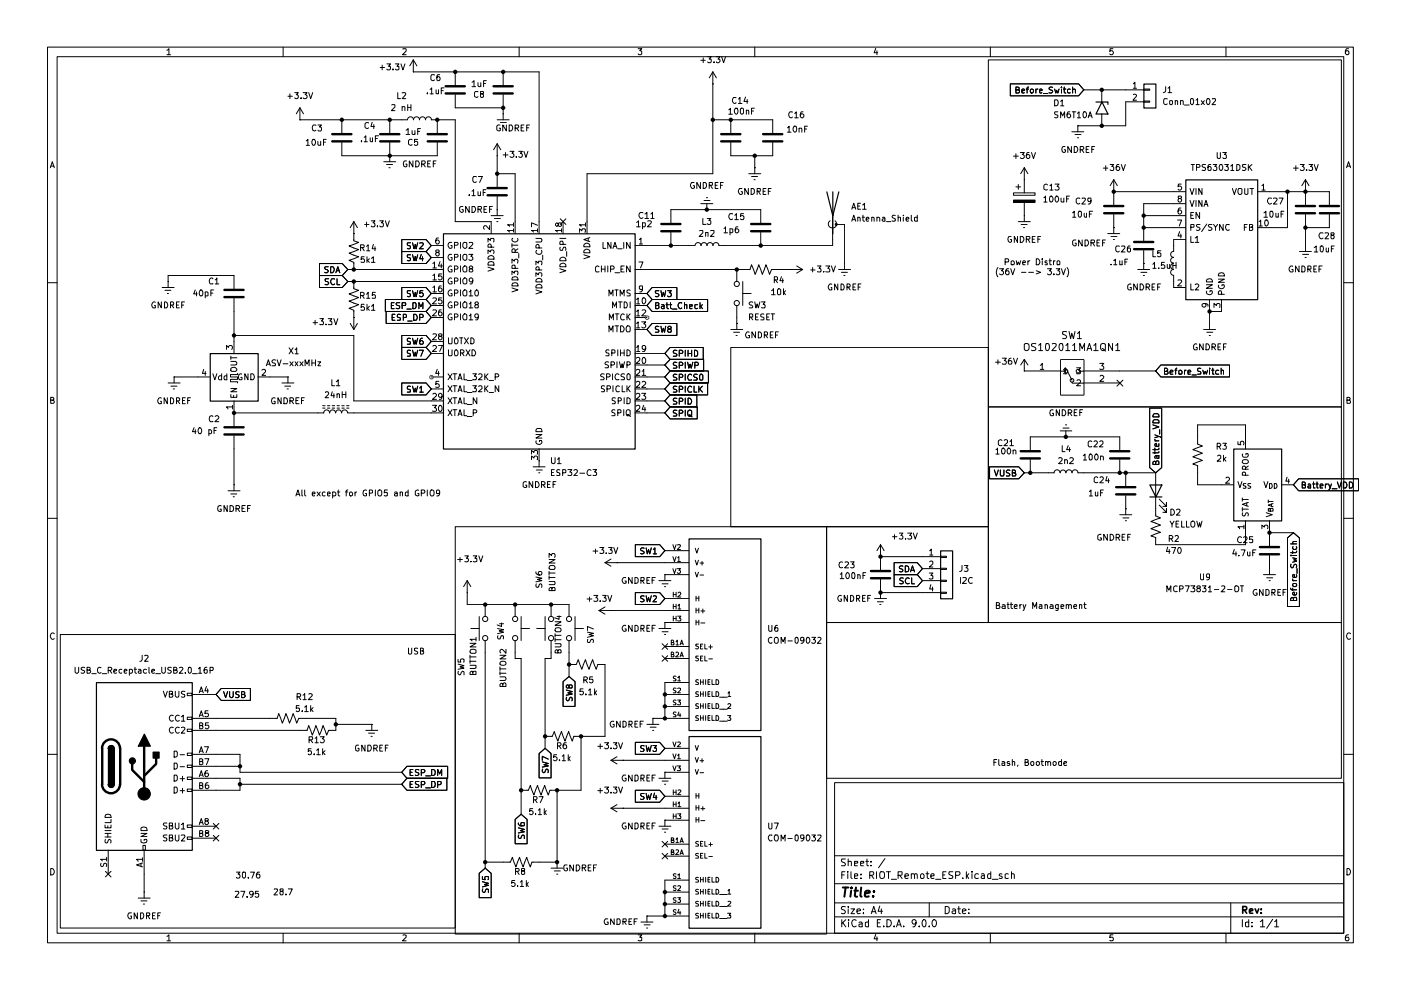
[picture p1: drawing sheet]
<svg xmlns="http://www.w3.org/2000/svg" width="297mm" height="210mm" viewBox="0 0 297 210" stroke-linecap="round" stroke-linejoin="round" font-family="sans-serif">
<g fill="none" stroke="#000" stroke-width=".21">
<path d="M10.1 10h276.8v189.9h-276.8zM12.1 12h272.8v185.9h-272.8zM35.4 10.7l.4-.4v1.3M35.4 11.6h.8M60 10v2M61.5 19.9v1M62.5 19.6h.7l-.4 .5 .4 .2v.5l-.5 .1-.2-.2M64.3 19.6h.8l-.4 .5 .4 .2v.4l-.2 .2h-.5l-.1-.2M65.4 19.6l.5 1.3 .4-1.3M80.6 14.3h.9M81 13.8v1M82 13.5h.8l-.4 .6h.3v.6l-.5 .1-.2-.2"/>
<path d="M83.3 14.6v.2M83.8 13.5h.8l-.4 .6h.4v.5l-.2 .2h-.4l-.2-.2M84.3 19.6v1.3h.6M85 13.5l.4 1.3 .5-1.3M85.3 19.7l.6-.1 .1 .3-.7 1h.7M85.4 10.4l.6-.1 .1 .5-.8 .8h.8M87.6 15.2h.1M87.6 15.2h26.7v34.3M87.6 12.7l-.7 1.3M87.6 12.7l.8 1.3M87.6 12.7v2.5M90.6 19.7v.2"/>
<path d="M91.2 19l.3-.4v1.3M91.2 19.9h.7M92.1 15.9l-.6-.1-.1 .3v.8l.4 .2 .3-.2M92.5 19v.8l.3 .1 .2-.2M93 19v.9M93.2 15.8h-.4l-.2 .3v.8l.2 .2 .4-.1v-.7h-.4l-.2 .2M93.6 19.2h.4M94.1 18.6h-.5v1.3M96.5 15.2v2.8M100.1 17.4l.4-.3v1.3M100.1 18.4h.7M101.3 17.5v.7l.2 .2 .4-.2"/>
<path d="M101.3 19.5l-.5-.1-.2 .2 .1 .9 .3 .2 .3-.2M101.9 17.5v.9M102 19.9l-.1-.1v-.3l.5-.1v.4l-.5 .3v.4l.1 .2 .4-.1 .1-.2v-.2l-.2-.3M102.5 17.7h.5M103.1 17.1h-.6v1.3M106.7 15.2v2.8M110.1 10v2M135.3 10.3h.8l-.5 .5 .5 .1v.5l-.2 .2h-.4l-.2-.2M148.6 12.8h.9M149.1 12.3v1M150 12h.8l-.4 .5 .4 .1v.5l-.2 .2h-.4l-.2-.2M151.1 17.8h.1"/>
<path d="M151.1 15.2v21.6h-26.6v12.7M151.1 15.2l-.7 1.3M151.1 15.2l.8 1.3M151.4 13.1v.2M151.9 12h.8l-.5 .5 .5 .2v.3l-.3 .3h-.3l-.2-.2M153 12l.4 1.3 .4-1.3M160 10v2M185.7 10.2l-.4 1h.8M185.9 10.8v.8M209.5 12.7h74.9v73.6h-74.9zM210 10v2M214.2 17.8h14.5l1.1 1.2-1.1 1.3h-14.5z"/>
<path d="M215.4 19h.7v-.5h-.7v1.2h.5l.3-.4-.4-.3M216.7 19.3l.6-.2-.2-.2-.4 .1v.6h.5M217.6 18.9h.5M218.1 18.5l-.3 .1v1.1M218.5 19l.4-.1 .2 .2v.4l-.2 .2-.5-.2zM219.6 18.9v.8M220 18.9l-.4 .2M220.4 19.3l.6-.2-.2-.2-.4 .1v.6l.2 .1 .3-.1M221.2 19.8h1M223.2 18.5h-.7a.57 .57 0 0 0 .6 .7l.1 .3-.3 .2-.5-.1M223.6 18.9l.3 .8 .1-.6 .3 .6 .2-.8M225 18.5h.1"/>
<path d="M225 18.9v.8M225.5 18.9h.5M225.6 18.5v1.1l.4 .1M226.9 19l-.3-.1-.3 .2 .1 .5h.5M227.4 19l.4-.1 .2 .1v.7M227.4 18.5v1.2M229.8 19h12.7M233.6 19v2.6M236 10.3h-.6l-.1 .6 .2-.1h.3l.3 .2v.3l-.3 .3h-.3l-.2-.2M240.3 17.8l.3-.4v1.3M240.3 18.7h.7M242.5 18.9h1.3v.2h-1.3z"/>
<path d="M247.1 18.4v1.1l-.5 .1M247.6 18.7l.4-.3v1.2M247.6 19.6h.8M259.9 10v2M285.9 10.3l-.5 .1a.92 .92 0 0 0 .1 1.2l.4-.1 .1-.5-.3-.2h-.2l-.3 .2M10.7 35.6l.4-1.3 .4 1.3M10.8 35.2h.6M61 20.4h1M63.6 25.4h.1M63.6 25.4h22.8M63.6 22.9l-.8 1.2M63.6 22.9l.7 1.2"/>
<path d="M63.6 22.9v2.5M63.8 20.7v.2M64.9 29.9l.4-.4v1.3M64.9 30.8h.7M66.3 29.5h.4a.76 .76 0 0 1-.2 1.3l-.2-.2a.87 .87 0 0 1 0-1.1zM67 26.6l-.1-.1a.65 .65 0 0 0-.7 .5 .65 .65 0 0 0 .4 .8l.4-.2M67.4 30v.6l.2 .2 .4-.2M67.4 26.5h.8l-.5 .4 .5 .2v.5l-.2 .2h-.4l-.2-.2M68 30v.8M68.6 30.1h.4M69.2 29.5h-.6v1.3M72.5 30.2v2.8h20.2v-2.8"/>
<path d="M72.5 25.4v2.8M76.6 29.9v.2M77.2 29.1l.4-.3v1.3M77.2 30.1h.7M78.1 26.1l-.5-.1-.2 .2 .1 .9 .3 .2 .3-.2M78.5 29.2v.7l.2 .2 .3-.2M78.9 25.9l-.2 .9h.7M79 29.2v.9M79.2 26.4v.9M79.6 29.4h.4M80.3 28.8h-.7v1.3M81.4 34.3h2.5"/>
<path d="M82 34.9h1.2M82.5 35.6h.2M82.6 33h.1M82.6 25.4v2.8M82.6 30.2v4.1M83.1 22.3l.6-.1v.5l-.7 .8h.7M85.3 22.7l.5-.1 .1 .9M85.3 22.6v.9M86.1 27.6l.4-.3v1.2M86.1 28.5h.8M86.2 34.1a.65 .65 0 0 0-.7 .5 .65 .65 0 0 0 .4 .8l.4-.2v-.4h-.3M86.4 25.4a.64 .64 0 0 1 .6-.6 .64 .64 0 0 1 .7 .6 .64 .64 0 0 1 .6-.6 .64 .64 0 0 1 .6 .6 .64 .64 0 0 1 .7-.6 .64 .64 0 0 1 .6 .6 .64 .64 0 0 1 .6-.6 .64 .64 0 0 1 .7 .6"/>
<path d="M86.4 22.2v1.3M86.4 22.8h.7M87.1 22.2v1.3M87.4 27.7v.7l.1 .1 .5-.1M87.4 29.6l-.5-.1-.3 .3 .1 .8 .3 .2 .4-.2M87.5 34.1v1.3l-.7-1.3v1.3M88 27.7v.8M88.1 34.1h.5a.72 .72 0 0 1 .3 .8 .72 .72 0 0 1-.8 .5zM88.6 29.5h-.7v.6l.2-.1 .5 .1-.1 .6-.4 .1-.2-.2M88.6 27.9h.4M89.2 27.3h-.6v1.2M89.4 34.8h.5l.3-.3-.1-.3-.7-.1v1.3"/>
<path d="M89.7 34.8l.5 .6M90.7 34.7h.4M91.3 34.1h-.6v1.3h.6M91.4 25.4h5.1v21.6h7.6v2.5M91.9 34.7h.4M92.5 34.1h-.6v1.3M92.7 25.4v2.8M96.5 20.1v2.8h10.2M101 37.5l-.6-.1-.2 .3v.7l.2 .2 .4 .1 .2-.2M101.4 37.4h.9l-.6 1.3M105.4 33h.1M105.4 36.8h3.8v12.7"/>
<path d="M105.4 30.5v9.1M105.4 30.5l-.8 1.2M105.4 30.5l.8 1.2M105.4 25.4h2.5M106 26.5h-.4l-.3 .3v.6l.4 .4 .4-.2v-.4h-.3M106.1 26h1.3M106.6 26.7h.2M106.7 24.1h.1M106.7 20.1v5.3M106.7 32.9h1M107.2 32.3v1.1M107.4 26.5v1.3l-.8-1.3v1.3"/>
<path d="M107.9 26.5h.6a.72 .72 0 0 1 .2 .8 .72 .72 0 0 1-.8 .5zM108.1 32.1h.9l-.5 .4 .5 .3v.3l-.3 .3-.6-.2M109.2 27.2h.5l.3-.3-.2-.4h-.6v1.3M109.5 33.2v.2M109.6 27.2l.4 .6M110 32.1h.7l-.4 .4 .4 .3v.5l-.5 .1-.2-.2M110.5 27.1h.4M111.1 32.1l.4 1.3 .4-1.3M111.1 26.5h-.6v1.3h.6M111.7 27.1h.4M112.3 26.5h-.6v1.3M147.2 38.7h-.6a.66 .66 0 0 0-.2 .8 .66 .66 0 0 0 .8 .4v-.5h-.2"/>
<path d="M148.5 38.7v1.3l-.8-1.3v1.3M149.1 38.7h.4l.3 .2v.7l-.4 .4h-.3zM150.4 39.3h.6v-.5l-.6-.1v1.3M150.6 39.3l.4 .7M151.1 25.4h12.7v2.8M151.6 39.3h.5M152.2 38.7h-.6v1.3h.6M152.7 39.3h.5M153.3 38.7h-.6v1.3M154.5 23.3l.4-.4v1.3M154.5 24.2h.8M154.9 25.4v2.8"/>
<path d="M154.9 30.2v2.8h8.9v-2.8M156 22.9h.3a.82 .82 0 0 1-.3 1.3 .81 .81 0 0 1 0-1.3zM156 20.7h-.5a.66 .66 0 0 0-.2 .8 .66 .66 0 0 0 .7 .3M156.5 21l.4-.3v1.2M156.5 21.9h.8M157.1 23l.4-.1 .1 .3v.8l-.2 .2-.4-.2zM157.3 40h-.5a.66 .66 0 0 0-.2 .8 .66 .66 0 0 0 .7 .3l.1-.5h-.3M158.1 20.6l-.4 .9h.9M158.2 23.5l.5-.1v.8M158.2 23.4v.8M158.4 21.1v.8M158.7 40v1.2l-.8-1.2v1.2"/>
<path d="M158.7 36.8h2.6M159.3 40h.4l.2 .2v.7l-.4 .3h-.2zM159.3 37.4h1.3M159.3 23.5h.5M159.9 38.1h.2M159.9 22.9h-.6v1.3M160 35.6h.1M160 33v3.8M162.4 40h-.6v1.2h.6M163.5 40h-.6v1.2M167 27.1l.3-.3v1.2M167 28h.7"/>
<path d="M168 23.8l-.5-.1a.66 .66 0 0 0-.3 .8 .66 .66 0 0 0 .8 .4v-.1M168.3 26.8h.4a.82 .82 0 0 1-.2 1.2 .81 .81 0 0 1-.2-1.2zM168.5 24l.3-.3v1.3M168.5 25h.7M169.4 27.3l.5-.1 .1 .8M169.4 27.2v.8M170.3 23.7l-.5 .1a.92 .92 0 0 0 .1 1.2h.3l.2-.3v-.3l-.2-.3h-.3l-.2 .3M170.6 27.3h.4M171.2 26.8h-.6v1.2M214.9 33.1h1M215.4 39.6h1M215.4 32.6v1"/>
<path d="M215.9 39.1v1M216.3 32.3h.9l-.5 .5 .5 .2v.4l-.3 .2h-.4l-.2-.2M217.2 38.1h.1M217.2 35.6l-.8 1.2M217.2 35.6l.7 1.2M217.2 35.6v5.3M218.2 32.3l-.4 .1a.92 .92 0 0 0 0 1.2h.3l.3-.2v-.4l-.3-.2h-.3l-.2 .2M218.7 32.3l.4 1.3 .4-1.3M222.1 39.2l-.4-.2-.4 .4v.6l.4 .3 .4-.1M222.6 39.4l.3-.4v1.3M223.6 21.2h.5l.2 .1v1l-.4 .1h-.3zM223.7 39h.8l-.4 .5 .4 .1v.6h-.8"/>
<path d="M224.3 23.7l-.7 .1v.3l.6 .3 .1 .4-.3 .2-.4-.1M224.9 25v-1.3l.4 .9 .4-.9v1.3M224.9 21.5l.3-.3v1.2M224.9 22.4h.7M225.8 31.1a.65 .65 0 0 0-.7 .5 .65 .65 0 0 0 .5 .7l.3-.1v-.5h-.3M226.8 23.7l-.4 .1a.92 .92 0 0 0 .1 1.2h.2l.3-.3v-.3l-.3-.3h-.2l-.3 .3M227.2 31.1v1.2l-.8-1.2v1.2M227.2 27.9h2.6M227.3 23.7h.8M227.7 23.7v1.3M227.8 31.1h.5a.72 .72 0 0 1 .2 .8 .72 .72 0 0 1-.7 .4zM227.9 28.5h1.3"/>
<path d="M228.4 24l.4-.3v1.3M228.4 29.2h.3M228.4 25h.7M228.5 26.7h.1M228.5 26.7v1.2M229 31.7h.5l.3-.2-.1-.3-.7-.1v1.2M229.4 31.7l.4 .6M229.8 23.7a.65 .65 0 0 1 .6 .6 .65 .65 0 0 1-.4 .7 .89 .89 0 0 1-.2-1.3zM230.3 31.7h.4M230.7 25l.4-1.3 .5 1.3M230.8 24.6h.6M230.9 31.1h-.6v1.2h.6"/>
<path d="M231.5 31.7h.4M232.1 31.1h-.6v1.2M233.6 24.1v2.6M233.9 35.6h1M234.4 35.1v1.1M235.4 34.9h.7l-.4 .4 .4 .2v.5l-.1 .2h-.5l-.1-.2M236.1 38.1v5.3M236.1 38.1l-.7 1.3M236.1 38.1l.8 1.3M237.2 34.9l-.4 .1a.92 .92 0 0 0 .1 1.2h.3l.2-.3v-.3l-.2-.3h-.3l-.3 .3M237.7 34.9l.5 1.3 .4-1.3M240.3 20.1l.4-.1 .3 .3-.8 1h.8"/>
<path d="M242.5 21.4h1.3v.3h-1.3zM242.5 21.6h-3.8v5.1h-10.2M247.5 21l-.6-.1-.2 .3 .1 .8 .3 .2 .4-.2M248 21.4h.6v.6l-.2 .2-.4-.2zM249.2 21.4l.4-.1 .1 .9M249.2 21.3v.9M250.3 21.4l.5-.1 .1 .9M250.3 21.3v.9M250.4 39h-.5l-.1 .6 .1-.1h.4l.2 .2v.3l-.2 .3h-.4l-.1-.2M251.1 22.3h1M252.3 40l.4 1.2 .5-1.2M252.5 21l.4-.1a.82 .82 0 0 1-.3 1.3l-.2-.3z"/>
<path d="M252.6 34.9h.6M252.9 34.9v1.3M253.6 21.3l.3-.4v1.3M253.6 40v1.2M253.6 22.2h.7M253.7 35.5h.6l.1-.2-.1-.3-.6-.1v1.3M254.7 21.3l.7 .9M254.8 40v1.2l-.6-1.2v1.2M255.4 21.3l-.7 .9M255.6 34.9h-.6l-.2 .2 .3 .4 .4 .1v.5h-.7M255.9 20.9h.5a.76 .76 0 0 1-.3 1.3l-.2-.2a.87 .87 0 0 1 0-1.1zM256.7 34.9h-.4l-.2 .2v.9l.2 .2 .4-.1v-.7l-.4-.1-.2 .3"/>
<path d="M257 21l.6-.1 .1 .4-.7 .9h.7M257.2 34.9h.8l-.4 .4 .4 .2v.5l-.2 .2h-.4l-.2-.2M258.1 32.3v1.1l.2 .2 .4-.2v-1.1M258.7 34.9h.4a.76 .76 0 0 1-.3 1.3l-.1-.2a.87 .87 0 0 1 0-1.1zM259.2 32.3h.8l-.4 .5 .4 .1v.5l-.2 .2h-.4l-.2-.2M259.7 34.9h.7l-.4 .4 .4 .3-.1 .5-.5 .1-.1-.2M260.9 35.2l.4-.3v1.3M260.9 36.2h.7M261.3 40l.4 1.2 .4-1.2M262.2 34.9h.4l.3 .2v.7l-.4 .4h-.3zM262.6 40h.5l.2 .1v.9l-.2 .2h-.3a.84 .84 0 0 1-.2-1.2zM263.9 40v1.1l.3 .1 .4-.1v-1.1"/>
<path d="M264.2 34.9h-.7v.5l.4 .1 .3 .4-.3 .3-.5-.1M264.7 34.9v1.3M264.8 35.4l.6 .8M265 40h.8M265.4 40v1.2M265.4 34.9l-.7 .7M267.5 39.4l.4-.4v1.3M274.2 35.6h1.1M274.7 35.1v1.1M275.7 34.9h.8l-.4 .4 .4 .3v.3l-.2 .3h-.5l-.1-.2M276.8 38.1v5.3M276.8 38.1l-.8 1.3"/>
<path d="M276.8 38.1l.7 1.3M277 36v.2M277.5 34.9h.8l-.4 .4 .4 .3-.1 .5-.5 .1-.2-.2M278.6 34.9l.5 1.3 .4-1.3M285.5 35.6l.4-1.3 .4 1.3M285.6 35.2h.7M10.1 59.9h2M35.6 59.7h.1M45.1 59.1v-.1a.66 .66 0 0 0-.7 .4 .66 .66 0 0 0 .2 .8l.5-.1M45.6 59.4l.4-.5v1.3M67.7 58.4h4.9l1.1 1.3-1.1 1.3h-4.9zM67.7 55.9h4.9l1.1 1.2-1.1 1.3h-4.9z"/>
<path d="M69.6 56.6h-.6l-.2 .1 .3 .4h.2l.3 .3-.3 .4-.5-.1M69.7 59.1h-.7v.5l.4 .1 .3 .4-.3 .3-.5-.1M70.1 56.6h.5a.72 .72 0 0 1 .2 .8 .72 .72 0 0 1-.7 .4zM71 59.2l-.6-.1a.66 .66 0 0 0-.3 .8 .66 .66 0 0 0 .8 .4l.1-.1M71.2 57.8l.4-1.2 .5 1.2M71.4 57.4h.6M71.5 59.1v1.3h.6M73.7 57.1h20.3M73.7 59.7h20.3M75 59.7v1.5l1 .4-2 .7 2 .8-2 .7 2 .8-2 .8 1 .4v4M75 49.5h.1M75 47v4.1l1 .3-2 .8 2 .7-2 .8 2 .7-2 .8 1 .4v1.5"/>
<path d="M75 47l-.7 1.3M75 47l.8 1.3M76.5 52.5h.5l.2-.4-.2-.2h-.5v1.3M76.8 52.5l.4 .7M77.2 54.4h-.6l-.1 .6 .2-.1h.3l.3 .2v.4l-.2 .1-.6-.1M77.3 47.6h.9M77.7 52.2l.4-.3v1.3M77.7 47.1v1M77.7 53.2h.7M77.8 54.4v1.2M77.9 55.2l.4 .4M78.3 54.9l-.5 .4"/>
<path d="M78.7 46.8h.8l-.4 .4 .4 .3-.1 .5-.5 .1-.2-.2M78.7 54.8l.5-.4v1.2M78.7 55.6h.8M79.2 51.8l-.3 .9h.8M79.5 52.3v.9M80 47.9v.2M80.5 46.8h.8l-.4 .4 .4 .2v.5l-.2 .2h-.4l-.2-.2M81.7 46.8l.4 1.3 .4-1.3M85.2 53.3h5.1l1.1 1.3-1.1 1.3h-5.1zM85.2 50.8h5.1l1.1 1.3-1.1 1.2h-5.1zM87 54l-.6 .1v.3l.6 .5v.3h-.6M87 51.5l-.6 .1v.3l.6 .4v.4h-.6"/>
<path d="M87.5 54l.3 1.3 .3-.9 .1 .9 .4-1.3M87.5 51.5l.3 1.2 .3-.9 .1 .9 .4-1.2M89 51.6l.6-.1 .1 .3-.8 .9h.8M89.3 53.9l-.3 1h.7M89.6 54.4v.9M91.4 54.6h2.6M91.4 52.1h2.6M91.8 55.9l.3-.4v1.3M91.8 58.4l.3-.3v1.3M91.8 56.8h.7M91.8 59.4h.7M92.6 53.5l-.2-.3 .1-.2h.5l.1 .2-.1 .2-.4 .1-.2 .3v.2l.2 .3h.3l.2-.3v-.2l-.2-.3"/>
<path d="M93 50.5h-.5a.92 .92 0 0 0 .1 1.2h.3l.2-.2v-.4l-.2-.2h-.3l-.2 .2M93.3 55.5l-.3 .9h.8M93.6 56v.8M93.6 58.1h-.6v.6l.1-.2h.4l.2 .3v.3l-.2 .3h-.4l-.1-.2M95.8 51.4h-.6a.66 .66 0 0 0-.2 .8 .66 .66 0 0 0 .8 .4v-.5h-.2M95.8 53.9h-.6a.66 .66 0 0 0-.2 .8 .66 .66 0 0 0 .8 .4v-.5h-.2M95.8 56.5a.66 .66 0 0 0-.8 .4 .66 .66 0 0 0 .2 .8l.6-.1v-.5h-.2M95.8 59a.66 .66 0 0 0-.8 .4 .66 .66 0 0 0 .2 .8l.6-.1v-.4h-.2M96.4 52h.5l.2-.4-.2-.2h-.5v1.3M96.4 54.5h.5l.2-.4-.2-.2h-.5v1.3M96.4 57.1h.5l.2-.5-.2-.2h-.5v1.3M96.4 59.6h.5l.2-.4-.2-.3h-.5v1.3"/>
<path d="M97.6 51.4v1.3M97.6 53.9v1.3M97.6 56.4v1.3M97.6 58.9v1.3M98.1 43.8h-.4l-.2 .2v.7l.4 .3 .3-.1v-.5h-.2M98.2 51.6l.2-.2h.4l.2 .2v.8l-.3 .3h-.2a.79 .79 0 0 1-.3-1.1zM98.2 54.1l.2-.2h.4l.2 .2v.8l-.3 .3h-.2a.79 .79 0 0 1-.3-1.1zM98.5 56.4h.2l.3 .2v.9l-.2 .2h-.4a.8 .8 0 0 1 .1-1.3zM98.5 58.9h.2l.3 .3v.8l-.2 .2h-.4a.8 .8 0 0 1 .1-1.3zM99.4 53.9h.8l-.4 .5 .4 .2v.3l-.2 .3-.6-.2M99.5 51.5l.6-.1 .1 .3-.8 1h.8M99.5 43.8v1.2l-.8-1.2v1.2"/>
<path d="M99.5 41.3v.2M99.7 57l-.2-.4 .2-.2h.3l.2 .3-.2 .3-.4 .1-.1 .4 .2 .2h.4l.1-.2v-.4l-.2-.1M100.1 43.8h.5a.72 .72 0 0 1 .2 .8 .72 .72 0 0 1-.7 .4zM100.1 40.6l.3-.4v1.3M100.1 41.5h.7M100.2 59.5l-.2 .3h-.3l-.2-.3v-.3l.2-.3h.3a.9 .9 0 0 1 0 1.3h-.3M101.3 44.4h.6l.2-.5-.2-.1h-.6v1.2M101.3 40.6v.8l.4 .1 .2-.2M101.7 44.4l.4 .6M101.9 40.6v.9M102.4 40.8h.5M102.6 44.4h.4"/>
<path d="M103 40.2h-.6v1.3M103.2 43.8h-.6v1.2h.6M103.5 56.6l1.2 .5-1.2 .4M103.5 53.8v-.8l.5 .4 .1-.3h.5v.7M103.5 51.3v-.8l.5 .5 .1-.5h.5v.8M103.5 54.4a.66 .66 0 0 1 .8-.2 .66 .66 0 0 1 .4 .7h-1.2zM103.6 55.5h1l.1 .7h-1.2zM103.8 47.8v.9l-.8-.9-.5 .3v.3l.2 .2M103.8 44.4h.4M104.1 52.4v-.6h-.6v.6h1.2M104.1 45.7h2.6M104.4 43.8h-.6v1.2"/>
<path d="M104.8 46.3h1.3M105.3 47h.3M105.4 44.4h.1M105.4 41.7v4M108.5 58.3v-.8l.6 .4v-.4h.6v.8M108.5 55.8v-.9l.6 .5v-.4h.6v.8M108.5 51.6v.8M108.5 52h1.3M108.7 58.8h.9l.2 .6h-1.3zM108.7 50.5h-.1a.58 .58 0 0 0 .6 .8 .58 .58 0 0 0 .5-.8M108.9 48.9h-1.3l.4 .3M108.9 47.7h-1.3l.4 .3"/>
<path d="M108.9 47.2v.8M108.9 48.5v.7M109.2 56.9l-.1-.7h-.4l-.2 .2v.5h1.3M109.2 53.5l-.1-.7h-.5l-.1 .7h1.3M109.8 52.7l-.6 .5M110 53.8v.9M113.6 58.6v-.8l.5 .5 .1-.4h.6v.7M113.6 56.1v-.7l.5 .4 .1-.4h.6v.7M113.6 50.5h1l.3 .3v.3l-.3 .2h-1M113.7 59.3a.66 .66 0 0 1 .8-.2 .66 .66 0 0 1 .4 .7h-1.3zM113.8 53.1a.61 .61 0 0 0 .3 .9 .61 .61 0 0 0 .8-.5l-.1-.4M114 48.9h-1.3l.4 .3"/>
<path d="M114 47.8l-1.3-.6v.9M114 48.5v.7M114.3 57.2l-.1-.6h-.5l-.1 .6h1.3M114.3 52.6l-.1-.7-.3-.1-.3 .3v.5h1.3M115.1 54.1v1M118.4 47.5l.2-.3 .4 .2v.4l-.2 .2-.4-.2v-.3l-.3-.3-.3 .3v.3l.2 .2 .4-.2M118.7 57l1.3 .4-1.3 .4M118.7 50.5h1.3M118.8 56a.66 .66 0 0 1 .8-.2 .66 .66 0 0 1 .4 .8h-1.3zM118.8 54.8a.66 .66 0 0 1 .8-.2 .66 .66 0 0 1 .4 .7h-1.3zM118.8 52.4l-.1 .4 .2 .3 .4-.1 .2-.6h.4v.7M118.8 46.4l1.2 1.2"/>
<path d="M119 48.9h-1.2l.4 .3M119 48.5v.7M119.4 51.8l-.1-.7h-.4l-.2 .7h1.3M119.4 47v2.5M120 46.4l-1.2 1.2M120.1 53.3v1.1M122.9 49.3v-.8l.5 .4v-.4h.6v.8M123.8 54l1.3 .4-1.3 .5M123.9 53.1a.66 .66 0 0 1 .8-.2 .66 .66 0 0 1 .4 .7h-1.3zM123.9 51.8a.66 .66 0 0 1 .8-.2 .66 .66 0 0 1 .4 .7h-1.3zM124.1 47.7h-1.2l.3 .1v.2M124.1 47.2v.8"/>
<path d="M124.7 50.5v.6M125.1 50.4l-1.3 .4 1.3 .4M127 56.6l-.3-.2-.5 .3v.7l.2 .3 .6-.1M127.5 56.4v1.3M127.5 57.1h.8M127.8 51.4v1.3h.6M128.3 56.4v1.3M128.9 56.4v1.3M129.5 57.1h.5l.2-.5-.2-.2h-.5v1.3M129.5 51.4v1.3l-.6-1.3v1.3M130 52.7l.4-1.3 .4 1.3M130.1 52.2h.6"/>
<path d="M130.4 57.8h1M131 52.7h.9M131.7 57.1h.4M132.2 51.4v1.3M132.3 56.4h-.6v1.3h.6M133.6 51.4v1.3l-.8-1.3v1.3M133.6 56.4v1.3l-.8-1.3v1.3M134.6 57.1h24.4l.3-1 .8 2.1 .8-2.1 .7 2.1 .8-2.1 .8 2.1 .4-1.1h6.6M134.6 52.1h12.7M135 47.2l.4-.4v1.3M135 48.1h.7M135.5 55.5h.8l-.5 1.3"/>
<path d="M135.6 50.8l.3-.3v1.2M135.6 51.7h.6M136.2 48l.5 .1 .1-.2-.1-.7h-.5v1.3M136.3 45.1l-.6-.1a.66 .66 0 0 0-.2 .8 .66 .66 0 0 0 .7 .4l.1-.1M136.7 45.4l.5-.4v1.3M136.7 46.3h.8M137.3 46.9l.6-.1 .2 .4-.9 .9h.9M138 45.4l.3-.4v1.3M138 46.3h.7M142.2 47.2v-2.8h19.1v2.8M142.2 49.3v2.8M147.4 52.1a.64 .64 0 0 1 .6-.7 .64 .64 0 0 1 .6 .7 .64 .64 0 0 1 .7-.7 .64 .64 0 0 1 .6 .7 .64 .64 0 0 1 .6-.7 .64 .64 0 0 1 .7 .7 .64 .64 0 0 1 .6-.7 .64 .64 0 0 1 .6 .7"/>
<path d="M148.3 48.9h.6l.1 .5-.7 .7h.7M148.6 43.2h2.5M149 46.3v1.3h.7M149.3 42.5h1.2M149.6 49.4l.5-.1v.8M149.6 49.3v.8M149.8 41.9h.2M149.9 44.4h.1M149.9 43.2v1.2M149.9 46.3h.8l-.4 .4 .4 .2v.5l-.2 .2h-.4l-.2-.2M150.7 48.9h.6l.1 .5-.8 .7h.8M153.5 48.4l.3-.3v1.3"/>
<path d="M153.5 49.4h.8M154.8 49.3l.3 .1 .3-.2-.1-.7h-.5v1.3M155.3 45.4l-.5-.1a.66 .66 0 0 0-.3 .8 .66 .66 0 0 0 .8 .4v-.1M155.8 45.6l.3-.3v1.3M155.8 46.6h.7M156.2 57.1v2.6M156.5 48.1l-.5 .1-.1 .9 .2 .3h.3l.2-.3v-.3l-.2-.3h-.3l-.2 .3M157.5 59.7v5.1M157.6 45.3h-.5l-.1 .6 .2-.2 .4 .1v.7l-.4 .1-.2-.2M160.5 40.6h.6l.1-.6h-.7v1.2M160.8 40.6l.4 .6M161.3 49.3v2.8"/>
<path d="M161.8 40.6h.4M162.9 40.6h.4M164.2 59.4l.6-.1v-.5l-.1-.1h-.5v1.2M164.4 59.4l.4 .5M165.7 58.7l-.3 .8h.7M165.9 59.1v.8M167.6 57.1h.1M168.9 56.4l1.3 .7M170.2 57.1l-1.3 .8M171.9 57.2h.9M172.3 56.7v1M173.3 56.4h.8l-.4 .5 .4 .2-.1 .6-.7-.1"/>
<path d="M174.7 57.6v.1M175.1 56.4h.8l-.4 .5 .4 .2v.4l-.1 .2-.7-.1M176 46.8a.84 .84 0 0 0-.1 1.2 .84 .84 0 0 0 1.2 .1 .84 .84 0 0 0-.1-1.3M176.3 56.4l.4 1.3 .4-1.3M176.5 45.7v6.4h-24.1M177.2 47.4l.3 .2-.1 .2-.3-.2zM177.3 47.6h1.8v9.5M177.8 57.1h2.5M178.4 57.7h1.3M178.9 58.4h.3M179.1 55.9h.1M180.6 46.9l.4-1.3 .4 1.3"/>
<path d="M180.6 44.4l.4-1.3 .4 1.3M180.7 46.6h.6M180.7 44h.6M181.9 46.1h.3l.2 .1v.7M181.9 46.1v.8M181.9 43.7h.4M182.5 43.1h-.6v1.3h.6M182.8 46.1h.5M182.9 43.4l.4-.3v1.3M182.9 44.4h.7M183 45.6v1.1l.3 .2M183.6 46.5l.6-.1-.1-.3-.5 .1v.5l.2 .2 .3-.1"/>
<path d="M184.8 46.1h.4l.1 .1v.7M184.8 46.1v.8M185.9 46.1h.4l.2 .1v.7M185.9 46.1v.8M187.1 46.1h.4l.1 .1v.7M187.6 46.4h-.4l-.2 .2 .2 .3 .4-.1M188 47h.9M189.8 45.7l-.4-.1-.3 .3 .1 .2 .6 .3v.4h-.7M190.4 46.1h.5v.8M190.4 45.6v1.3M191.5 45.6v.1M191.5 46.1v.8"/>
<path d="M192.1 46.5l.6-.1-.2-.3-.4 .1v.5l.2 .2 .3-.1M193.2 45.6v1.1l.3 .2M194.5 46.1h-.6v.7h.6M194.5 45.6v1.3M211.6 56.7a1.55 1.55 0 0 0 0 2M211.9 57h.9l-.5 .4 .5 .3v.3l-.3 .3-.6-.2M213.1 55.5h.7v-.6h-.7v1.2M213.9 57h-.5l-.2 .5v.5l.2 .3 .5-.1v-.7l-.5-.1-.2 .3M214.3 57l.4 1.3 .4-1.3M214.4 55.5l.4-.2 .3 .2v.5l-.2 .1-.5-.1zM214.4 50.1a.65 .65 0 0 0-.7 .5 .65 .65 0 0 0 .4 .8l.4-.2v-.4h-.3M214.9 40.9h4.6v.5h-4.6z"/>
<path d="M214.9 42.4h4.6v.5h-4.6zM215.5 55.3l.1 .8 .3-.6 .3 .6 .2-.8M215.7 50.1v1.3l-.6-1.3v1.3M215.9 47h2.5M216.3 50.1h.5a.72 .72 0 0 1 .2 .8 .72 .72 0 0 1-.7 .5zM216.5 47.6h1.3M216.6 57.7h.9M216.8 55.7l.6-.1-.1-.3-.4 .1-.1 .6 .1 .1h.4M217 48.3h.3M217.2 45.7h.1M217.2 42.9v4.1M217.6 50.7h.6l.2-.4-.2-.2h-.6v1.3"/>
<path d="M217.9 55.3v.8M217.9 50.7l.5 .7M218.1 57.7h1M218.4 55.3l-.5 .2M218.9 50.7h.4M219.5 50.1h-.6v1.3h.6M219.7 54.9a.71 .71 0 0 1 .7 .4 .71 .71 0 0 1-.2 .8h-.5zM219.7 57.4l.9 .3-.9 .4M220 50.7h.5M220.6 50.1h-.6v1.3M221 54.9v.1M221 55.3v.8"/>
<path d="M221.3 41.9l.4-.3v1.2M221.3 42.8h.7M222 55.4h-.4v.3h.3l.2 .3-.1 .1h-.4M222.1 57h.8l-.4 .4 .4 .3v.3l-.2 .3-.6-.2M222.4 55.3h.5M222.6 54.9v1.1l.1 .1h.2M222.6 41.7l.2-.1a.68 .68 0 0 1 .5 .6 .68 .68 0 0 1-.5 .6h-.2zM222.6 40.3h.7M223.4 55.3v.8M223.4 58.1v.2M223.7 55.3l-.3 .2M223.9 41.7a.6 .6 0 0 1 .6 .5 .6 .6 0 0 1-.5 .6l-.3-.5z"/>
<path d="M223.9 57h.8l-.4 .4 .4 .3-.1 .5-.5 .1-.2-.2M224.1 55.5l.2-.2 .4 .2-.1 .6-.5-.1zM225 42v.7l.1 .1h.5M225 57l.5 1.3 .4-1.3M225.6 42v.8M226.1 42.2h.5M226.2 56.7a1.55 1.55 0 0 1 0 2M226.7 41.6h-.6v1.2M227.4 45.1l.4-.3v1.3M227.4 46.1h.7M228.1 50.9h-.4l-.3 .2v.7l.4 .4 .4-.2v-.4h-.3M228.7 44.9l.4-.1 .2 .2v.8l-.3 .3a.77 .77 0 0 1-.3-1.2z"/>
<path d="M228.9 42.1l-.5-.1-.2 .2v.7l.4 .4 .3-.2M229.4 50.9v1.3l-.7-1.3v1.3M229.4 42.1l.6-.1 .1 .3-.7 1h.7M229.9 45.2l.1 .8 .2 .1 .2-.2M230 50.9h.5a.72 .72 0 0 1 .3 .8 .72 .72 0 0 1-.8 .5zM230.4 45.2v.9M231 45.4h.4M231.3 51.5h.6l.2-.4-.2-.2h-.6v1.3M231.3 42.5l-.2 .3-.4-.1v-.7l.6 .1v.8l-.2 .3-.4 .1M231.6 44.8h-.6v1.3M231.6 51.5l.5 .7M232.6 51.5h.4"/>
<path d="M233.2 50.9h-.6v1.3h.6M233.8 51.5h.4M234.4 50.9h-.6v1.3M234.9 49.5h2.5M235.5 56v.1M235.5 50.1h1.3M236.1 50.8h.2M236.1 48.3h.1M236.1 40.6h.1M236.1 55.3l.4-.4v1.2M236.1 40.6h15.3M236.1 45.5v4"/>
<path d="M236.1 56.1h.7M237.3 52.2h-.6l-.1 .2v.7l.1 .2 .4 .1 .2-.1M237.4 55.3v.8l.5-.1M237.8 52.2h.6l.1 .3-.8 .9h.8M237.9 55.3v.8M238.5 55.5h.4M239.1 54.9h-.6v1.2M239.6 52.2h-.4l-.2 1 .3 .2 .4-.1v-.6l-.2-.1h-.2l-.3 .2M241.2 57.1h2.6M241.9 57.7h1.3M242.4 58.4h.3M242.5 55.9h.1"/>
<path d="M242.5 45.7h8.9M242.5 48.3h8.9M242.5 53.1v4M244.4 56l.4-.4v1.3M244.4 53.2v1.2h.6M244.4 56.9h.7M245.7 56.8v.1M246.1 53.2h-.7v.6l.2-.2 .5 .2-.1 .6h-.4l-.2-.1M246.9 55.6h-.6l-.1 .7 .2-.2h.3l.3 .3v.3l-.2 .2-.6-.1M247.5 56l.1 .9 .4-.1M248 56v.9M248.7 55.6v1.3"/>
<path d="M248.7 56.3h.6M248.8 58.4v2.6h2.6M249.3 55.6v1.3M249.7 46.7h.8l-.5 1.2M249.8 59.4h.6l.1 .3-.8 .9h.8M250 42.1l-.2-.3 .1-.2h.5l.1 .2-.1 .2a.51 .51 0 0 0-.5 .2 .51 .51 0 0 0 0 .6h.4l.2-.2v-.3l-.2-.2M250.1 49.1l-.3 .9h.7M250.4 44.1l-.5 .1-.1 .9 .2 .3h.3l.2-.3v-.3l-.2-.3-.4 .1-.1 .2M250.4 49.6v.9M251.4 50.8h-2.6v2.5a.63 .63 0 0 0-.6 .6 .63 .63 0 0 0 .6 .7 .63 .63 0 0 0-.6 .6 .63 .63 0 0 0 .6 .6 .63 .63 0 0 0-.6 .7 .63 .63 0 0 0 .6 .6 .63 .63 0 0 0-.6 .6 .63 .63 0 0 0 .6 .7M251.4 43.2h-8.9v7.9M252.3 42.5l.4 1.3 .5-1.3"/>
<path d="M252.5 48.2h.6l.1-.5-.7-.1v1.3M252.5 50.1v1.3h.6M252.5 45.6h.4M253.1 45h-.6v1.3h.6M253.4 50.5l.4-.4v1.3M253.4 51.4h.8M253.6 42.5v1.3M254.3 45v1.3l-.7-1.3v1.3M254.4 47.6h-.6l-.1 .2 .2 .4h.3l.2 .2-.2 .5-.5-.1M254.8 42.5v1.3l-.6-1.3v1.3M255.3 43.8l.4-1.3 .4 1.3M255.4 43.3h.6"/>
<path d="M255.9 47.5l-1.1 1.6M255.9 59.2h1l.1 .6h-1.2zM257 47.6h-.6l-.2 .2 .3 .4h.2l.3 .2-.3 .5-.5-.1M257.3 47.6l.4 .6 .4-.6M257.7 48.2v.7M258.3 59.2h1.3l-1.3 .7h1.3M258.5 57.9h.9l.2 .6h-1.3zM259.3 47.6v1.3l-.7-1.3v1.3M260.6 47.7l-.5-.1a.66 .66 0 0 0-.2 .8 .66 .66 0 0 0 .7 .4v-.1M263.8 48.2h.4M264.4 47.6h-.6v1.3M264.9 48.2h.4l.3-.4-.2-.2h-.5v1.3h.5l.2-.2v-.4l-.3-.1"/>
<path d="M266.6 40.6h15.3v2.8M267 47l.3-.3v1.2M267 47.9h.6M267.5 40.3h.7M268 45.1l.4-.3v1.3M268 46.1h.7M268.2 46.7h.1a.65 .65 0 0 1 .6 .5 .65 .65 0 0 1-.4 .7l-.3-.1-.1-.4zM269.4 44.8h.3a.82 .82 0 0 1-.2 1.3l-.3-.3v-.8zM269.6 42.1l-.6-.1a.66 .66 0 0 0-.3 .8 .66 .66 0 0 0 .8 .4l.1-.1M270 42.1l.6-.1 .2 .2-.1 .3-.7 .8h.8M270.5 45.2v.8l.3 .1 .2-.2M271 45.2v.9"/>
<path d="M271.2 42h.8l-.6 1.3M271.6 45.4h.4M272.2 44.8h-.6v1.3M273 40.6v7.7h-6.4M274.1 56.5a.66 .66 0 0 0-.8 .4 .66 .66 0 0 0 .3 .8l.6-.1v-.5h-.3M275.4 56.4v1.3l-.7-1.3v1.3M275.5 53.3h2.5M276 56.4a.52 .52 0 0 1 .7 .3v.7l-.2 .3h-.5zM276.2 53.9h1.3M276.7 54.6h.2M276.8 52.1h.1M276.8 40.6h.1"/>
<path d="M276.8 45.5v7.8M277.3 57.1l.7-.1v-.4l-.2-.2h-.5v1.3M277.5 57.1l.5 .6M278.6 57.1h.4M278.6 52.5l.5-.3v1.2M278.6 53.4h.8M279.1 56.4h-.5v1.3h.5M279.7 57.1h.4M279.9 52.3l.2-.1h.3a.82 .82 0 0 1-.2 1.2l-.3-.2zM280.3 56.4h-.6v1.3M280.5 49.4h-.6a.66 .66 0 0 0-.2 .8 .66 .66 0 0 0 .7 .3h.1M280.9 49.4h.6l.2 .1-.1 .4-.7 .7h.8"/>
<path d="M281.2 52.6v.7l.3 .1 .2-.1M281.7 52.6v.8M281.9 45.5v2.8h-5.1M282.3 52.7h.4M282.4 49.9l-.2-.1v-.4h.6v.4l-.6 .2v.5l.2 .1h.2l.3-.2v-.3l-.3-.2M282.9 52.2h-.6v1.2M284.9 59.9h2M32.9 64.1a.66 .66 0 0 0-.7 .4 .66 .66 0 0 0 .2 .8h.5v-.5h-.1M34.2 64v1.3l-.7-1.3v1.3M34.4 61h2.5M34.9 64a.71 .71 0 0 1 .6 .5 .71 .71 0 0 1-.2 .8h-.4zM35 61.6h1.2"/>
<path d="M35.5 62.2h.2M35.6 61v-2.6h14v2.8M36.2 64.7h.5v-.6l-.5-.1v1.3M36.4 64.7l.4 .6M36.9 79.9h.1M36.9 79.9h7.6M36.9 79.9v1.3M37.4 64.7h.4M38 64h-.6v1.3h.6M38.5 64.7h.4M39.1 64h-.6v1.3M41.4 61.5l-.3 .8h.7"/>
<path d="M41.7 61.9v.8M42.4 61.6l.2-.1a.76 .76 0 0 1 .2 1.2h-.4l-.1-.1-.1-.6zM43.2 78.3l-.3 .9h.8M43.5 62l.4-.1 .2 .2v.6h-.6M43.5 61.9v1.3M43.5 78.7v.9M44.7 62.1h.4M45.1 79.2l.5 1.3 .4-1.3M45.3 61.5h-.6v1.2M45.6 60.2h.8M47 79.2v1.3h-.5l-.2-.6 .3-.2 .4 .1M48 74.1v-.9l.4 .5 .3-.5h.3l.3 .3-.2 .6"/>
<path d="M48.1 79.2v1.3h-.5v-.7h.5M48.9 78.1a.8 .8 0 0 1 1.3 .1v.3l-.2 .2h-.9l-.2-.1zM48.9 76.6h1.1l.2 .3-.1 .4-.1 .1h-1.1M48.9 75.5v.7M48.9 75.9h1.3M49.6 71.1h25.4v13.9h19M49.6 63.2v11.7M50.4 79.2v.2h-1.5v.5h1.5v.5h-1.5v.5h1.5v.3M51.2 79.3l-.2-.1a.65 .65 0 0 0-.5 .8 .65 .65 0 0 0 .7 .5l.1-.5h-.2M52.6 79.2v1.3l-.7-1.3v1.3M53.2 79.2a.71 .71 0 0 1 .7 .5 .71 .71 0 0 1-.2 .8h-.5zM54.7 79.9h6.3"/>
<path d="M55.5 78.5l.5-.2 .3 .3-.1 .3-.7 .7h.8M56.5 77.6l.4-1.3 .4 1.3M56.6 77.2h.6M58.4 76.4l-.5-.1-.2 .2 .2 .5h.4v.6h-.6M58.8 76.3l.4 1.3 .4-1.3M60 77.1h1M61 79.9h.1M61 79.9v1.3M61.3 73.7l.8 1.3M61.5 76.7l.6 .9M62.1 76.7l-.6 .9M62.1 73.7l-.8 1.3"/>
<path d="M62.6 74.2l.3-.5v1.3M62.6 76.7l.6 .9M62.6 75h.6M63.2 76.7l-.6 .9M63.6 76.7l.7 .9M64.3 76.7l-.7 .9M64.7 77.6v-1.3l.4 .9 .4-.9v1.3M66.1 76.3v1.3M66.1 77h.8M66.4 68.4h.9M66.8 67.9v.9M66.9 76.3v1.3"/>
<path d="M67.4 76.7h.6l-.6 .9h.6M67.8 67.6h.8l-.4 .5 .4 .2-.1 .5-.7-.1M69.1 68.7v.1M69.6 67.6h.8l-.5 .5 .5 .1v.5h-.8M70.8 67.6l.4 1.2 .4-1.2M74.3 68.6l.7 1.2M75 67.3h.1M75.8 68.6l-.8 1.2M76.5 62.7h.5l.2-.5-.2-.2h-.5v1.2M76.8 62.7l.4 .5M77.2 64.5h-.6l-.1 .7 .2-.2h.3l.3 .3v.3l-.2 .2-.6-.1M77.7 62.4l.4-.4v1.2"/>
<path d="M77.7 63.2h.7M77.8 64.5v1.3M77.9 65.4l.4 .4M78.3 64.9l-.5 .5M78.7 64.9l.5-.4v1.3M78.7 65.8h.8M79.6 62h-.6l-.1 .7 .2-.2h.3l.2 .2v.5h-.7M81.7 63.5h8.6l1.1 1.3-1.1 1.2h-8.6zM81.9 66h8.4l1.1 1.3-1.1 1.3h-8.4zM83 64.8h.4M83.1 67.3h.5M83.6 64.2h-.6v1.2h.6"/>
<path d="M83.7 66.6h-.6v1.3h.6M84.8 64.2h-.6l-.2 .1 .2 .5 .5 .1v.5h-.7M84.9 66.7l-.5-.1-.2 .2v.3l.7 .5-.1 .3h-.6M85.2 71.1h5.1l1.1 1.3-1.1 1.3h-5.1zM85.2 73.7h5.1l1.1 1.2-1.1 1.3h-5.1zM85.2 61h5.1l1.1 1.2-1.1 1.3h-5.1zM85.3 64.8h.6v-.6h-.6v1.2M85.5 67.3h.6v-.6l-.6-.1v1.3M86.3 65.5h.9M86.4 68.1h1M87 71.8l-.5-.1-.1 .2v.3l.6 .4v.4h-.6M87 74.3h-.5l-.1 .1v.4l.6 .4v.3h-.6"/>
<path d="M87 61.6l-.6 .1v.4l.6 .4v.3h-.6M87.5 71.7l.3 1.3 .3-.9 .1 .9 .4-1.3M87.5 74.3l.3 1.2 .3-.8 .1 .8 .4-1.2M87.5 61.6l.3 1.3 .3-.9 .1 .9 .4-1.3M87.5 64.2h.6l.1 .2v.7a.52 .52 0 0 1-.7 .3zM87.7 66.6a.71 .71 0 0 1 .7 .5 .71 .71 0 0 1-.2 .8h-.5zM88.8 65.4v-1.2l.4 .8 .5-.8v1.2M88.9 74.3h.8l-.5 1.2M89 67.3h.6l.1-.4-.2-.3h-.5v1.3M89.6 71.7a.58 .58 0 0 0-.6 .6l.1 .7h.5l.1-.2v-.3l-.2-.3h-.3l-.2 .3M89.7 61.6h-.6l-.1 .6 .2-.1h.3l.2 .2v.4l-.2 .2h-.3l-.2-.2M91.4 74.9h2.6"/>
<path d="M91.4 62.2h2.6M91.4 64.8h2.6M91.4 67.3h2.6M91.4 72.4h2.6M91.4 79.9h2.6M91.8 61l.3-.4v1.3M91.8 63.2h.6l.1 .3-.8 .9h.8M91.8 65.8l.6-.1 .1 .3-.8 1h.8M91.8 70.9l.6-.1 .1 .3-.8 1h.8M91.8 73.4l.1-.2h.4l.2 .5-.8 .8h.8M91.8 61.9h.7M92.7 78.3l-.3 .9h.7"/>
<path d="M93 73.2h.8l-.6 1.3M93 78.7v.9M93.2 71.3l-.2-.3 .1-.2h.5l.1 .2-.1 .2-.4 .1-.2 .2v.3l.2 .3h.3l.2-.3v-.3l-.2-.2M93.6 60.6l-.5 .1a.92 .92 0 0 0 .1 1.2h.3l.2-.3v-.3l-.2-.3h-.3l-.2 .3M93.6 65.7l-.5 .1a.92 .92 0 0 0 .1 1.2h.3l.2-.3v-.3l-.2-.3h-.3l-.2 .3M93.6 63.2h-.6v.6l.1-.2h.4l.2 .2v.4l-.2 .2h-.4l-.1-.1M95 79.2l.8 1.3M95.1 71.6l.1 1.3h.5l.1-.2v-1.1M95.1 74.2l.1 1.2h.5l.1-.1v-1.1M95.8 61.6a.66 .66 0 0 0-.8 .3 .66 .66 0 0 0 .2 .8h.6v-.5h-.2M95.8 64.1a.66 .66 0 0 0-.8 .4 .66 .66 0 0 0 .2 .8l.6-.1v-.4h-.2M95.8 66.6a.66 .66 0 0 0-.8 .4 .66 .66 0 0 0 .2 .8l.6-.1v-.4h-.2"/>
<path d="M95.8 79.2l-.8 1.3M96.1 79.2h.8M96.4 62.1h.5l.2-.4-.2-.2h-.5v1.2M96.4 64.7h.5l.2-.4-.2-.3h-.5v1.3M96.4 67.2h.5l.2-.4-.2-.3h-.5v1.3M96.4 71.8l.3-.2a.75 .75 0 0 1 .2 1.3l-.5-.1zM96.4 74.3l.3-.1a.75 .75 0 0 1 .2 1.2h-.5zM96.4 79.2v1.3M97.5 71.6h.6M97.6 74.8h.6l.2-.4-.3-.2h-.5v1.2M97.6 61.5v1.2M97.6 64v1.3"/>
<path d="M97.6 66.5v1.3M97.8 71.6v1.3M98 74.8l.4 .6M98.4 79.2v1.3h.6M98.5 61.5h.2l.3 .2v.9l-.2 .1h-.4a.8 .8 0 0 1 .1-1.2zM98.5 64h.2l.3 .3v.8l-.2 .2h-.4a.8 .8 0 0 1 .1-1.3zM98.5 66.5h.2l.3 .3v.8l-.2 .2h-.4a.8 .8 0 0 1 .1-1.3zM98.5 71.6l.8 1.3M98.8 74.2l.9 1.2M99.3 71.6l-.8 1.3M99.5 61.9l.3-.4v1.2M99.5 64.4l.3-.4v1.3"/>
<path d="M99.5 67l.3-.5v1.3M99.5 62.7h.7M99.5 65.3h.7M99.5 67.8h.7M99.7 74.2l-.9 1.2M99.8 71.6l.4 .1 .3 .3v.6l-.3 .3h-.4zM100.1 74.2a.71 .71 0 0 1 .7 .4 .71 .71 0 0 1-.2 .8h-.5zM100.2 79.2h.8l-.4 .6 .4 .2-.1 .5-.7-.1M100.9 64.6l-.2-.3 .2-.3 .4 .1v.4l-.4 .1-.2 .3 .1 .4h.5l.1-.4-.2-.3M101 61.5a.76 .76 0 0 1 .3 1.2h-.4a.8 .8 0 0 1 .1-1.2zM101.4 67.1l-.2 .3h-.3l-.2-.3v-.3l.2-.3h.3l.2 .3-.1 .9-.5 .1M101.5 79.4l.2-.2 .4 .1 .1 .5-.8 .7h.8"/>
<path d="M102.8 79.2v1.3M103 79.8l.5 .7M103.5 79.2l-.7 .8M105 79.9l.7-.1v-.3l-.2-.3h-.5v1.3M108.5 61l1.3 .5-1.3 .4M108.7 60h.9l.2 .6h-1.3zM113.6 61.5l1.3 .4-1.3 .4M113.7 60.5a.66 .66 0 0 1 .8-.2 .66 .66 0 0 1 .4 .7h-1.3zM128.1 79.3l-.5-.1-.3 .3 .2 .3 .6 .4-.2 .3h-.6M128.6 79.9l.7-.1 .1-.3-.3-.3h-.5v1.3M129 76.8l-.5-.1-.2 .3 .1 .3a.47 .47 0 0 1 .5 .2 .47 .47 0 0 1 0 .5h-.6M129.1 62.7v-1.2l.4 .9 .5-.9v1.2"/>
<path d="M129.1 70.4v-1.3l.4 .9 .5-.9v1.3M129.1 74.3l-.4-.1-.3 .2 .1 .4 .6 .2v.4h-.7M129.2 67.8v-1.3l.4 1 .4-1v1.3M129.5 77.4l.7-.1v-.5l-.7-.1v1.3M129.7 74.8h.7v-.5l-.2-.1h-.5v1.2M129.9 65.3v-1.3l.4 .9 .4-.9v1.3M129.9 79.2v1.3M130.4 61.5h.7M130.4 69.1h.7M130.5 66.5h.7M130.7 61.5v1.2M130.8 66.5v1.3"/>
<path d="M130.8 69.1v1.3M130.8 76.7v1.3M131 74.2v1.2M131.1 64h.8M131.2 79.4a.58 .58 0 0 0-.8 .1 .58 .58 0 0 0 .2 .8v.2l.6-.1M131.3 76.7l.4 1.3 .2-.9 .2 .9 .3-1.3M131.5 62.7v-1.2l.4 .9 .4-.9v1.2M131.5 64v1.3M131.6 69.1a.71 .71 0 0 1 .7 .4 .71 .71 0 0 1-.2 .9h-.5zM131.6 74.2v1.2M131.6 74.8h.7M132.3 64a.71 .71 0 0 1 .7 .5 .71 .71 0 0 1-.2 .8h-.5z"/>
<path d="M132.3 66.7v-.1a.66 .66 0 0 0-.7 .4 .66 .66 0 0 0 .2 .8l.5-.1M132.3 74.2v1.2M132.4 79.3l-.5-.1-.2 .3 .1 .3a.47 .47 0 0 1 .5 .2 .47 .47 0 0 1 0 .5h-.6M132.9 69.2l.4-.1 .3 .2v.9l-.2 .2h-.5a1.05 1.05 0 0 1 0-1.2zM132.9 74.2h.3l.4 .3v.7l-.3 .2h-.4zM132.9 77.4l.7-.1v-.4l-.7-.2v1.3M132.9 66.5v1.3M133.1 67.1l.5 .7M133.2 79.2l.4 .3v.8l-.2 .2h-.3l-.2-.2v-.8zM133.6 61.6l-.4-.1-.3 .1v.4l.7 .3-.1 .4h-.6M133.6 64v1.3M133.6 66.5l-.7 .8"/>
<path d="M134.6 74.9h6.4M134.6 69.8h2.6M134.6 62.2h2.6M134.6 64.8h2.6M134.6 67.3h2.6M134.6 79.9h6.4M134.6 77.4h6.4M135 63.5l.3-.3v1.2M135 66l.3-.3v1.3M135 68.6l.3-.4v1.3M135 73.7l.3-.5v1.3M135 75.9l.1-.1 .5 .1v.5l-.7 .6h.7"/>
<path d="M135 78.5l.1-.2 .5 .1v.5l-.7 .7h.7M135 64.4h.6M135 67h.6M135 69.5h.6M135 74.5h.6M136.1 68.2h.8l-.4 .5 .4 .2v.4l-.2 .2h-.5l-.1-.2M136.1 65.8l.6-.1 .2 .3-.8 1h.8M136.1 78.7l.4-.4v1.3M136.1 79.6h.8M136.2 61.1l-.1 .3-.5-.1v-.7l.6 .1v.9l-.1 .2-.5 .1M136.2 63.2h.1a.65 .65 0 0 1 .6 .5 .65 .65 0 0 1-.4 .7l-.3-.1-.1-.4zM136.2 75.9l.3-.1a.75 .75 0 0 1 .2 1.2h-.5z"/>
<path d="M136.9 73.8l-.2 .3-.5-.1v-.7l.5-.1 .2 .3-.1 .8-.1 .2h-.5M138.3 61h5.2v2.5h-5.2l-1.1-1.3zM138.3 63.5h11.7v2.5h-11.7l-1.1-1.2zM138.3 68.6h5.2v2.5h-5.2l-1.1-1.3zM139 64.8h.4l.3-.5-.2-.1h-.5v1.2l.7-.1v-.4l-.3-.1M139.7 61.6h-.7v.5l.4 .1 .3 .5-.3 .2-.5-.1M139.7 69.3h-.7v.5h.4l.3 .5-.2 .1h-.6M140.1 61.6l.3 1.3 .2-.9 .3 .9 .2-1.3M140.1 69.2l.3 1.2 .2-.8 .3 .8 .2-1.2M140.3 64.6h.4l.1 .8M140.8 64.9l-.6 .2 .2 .3h.4M141.2 64.6h.5"/>
<path d="M141.4 64.2v1l.3 .2M141.6 61.6h.7l-.4 .5 .4 .2-.1 .5-.5 .1-.1-.2M141.8 69.8l-.2-.4 .2-.2 .4 .1v.4l-.4 .1-.2 .2 .1 .4h.5l.1-.4-.2-.2M142 64.6h.4M142.1 73.7h7v2.5h-7l-1.1-1.3zM142.1 76.2h7.1v2.5h-7.1l-1.1-1.3zM142.1 78.7h8.1v2.5h-8.1l-1.1-1.3zM142.2 64.2v1l.2 .2M142.6 65.5h.9M143.5 74.3h-.7v.5l.5 .1 .2 .5-.2 .1h-.6M143.5 76.9h-.7v.5l.5 .1 .2 .4-.2 .2h-.6M143.5 79.4h-.7v.5l.5 .1 .2 .4-.2 .2h-.6"/>
<path d="M144 74.9h.6l.2-.4-.3-.2h-.5v1.2M144 77.5h.6l.2-.5-.3-.2h-.5v1.3M144.5 64.3l-.5-.1a.66 .66 0 0 0-.2 .8 .66 .66 0 0 0 .7 .4v-.1M145.1 64.7l.5-.1v.8M145.1 64.2v1.2M145.3 74.3v1.2M145.3 76.8v1.3M145.3 79.3v1.3M145.8 76.8l.2 1.3 .3-.9 .3 .9 .3-1.3M145.9 74.3v1.2M145.9 74.9h.7M146.2 65l.6-.1-.1-.3h-.5v.8h.5"/>
<path d="M146.6 79.5a.57 .57 0 0 0-.7 .1 .57 .57 0 0 0 0 .7l.1 .3 .6-.1M146.6 74.3v1.2M147.2 74.3a.52 .52 0 0 1 .7 .3v.7l-.2 .2h-.5zM147.3 77.5h.6l.2-.5-.3-.2h-.5v1.3M147.8 79.4l-.5-.1-.2 .3 .2 .4 .4 .1v.5h-.6M147.9 64.6l-.6 .1v.6l.2 .1h.4M148.3 79.6l.3-.3 .4 .3v.8l-.2 .2h-.3l-.2-.2zM148.4 64.2v1.2M148.6 64.9l.3 .5M148.9 64.6l-.5 .4M154.9 73.7h54.6v38h-54.6zM154.9 69.8h2.6"/>
<path d="M155.5 70.4h1.3M156 71.1h.3M156.2 68.6h.1M156.2 64.8v5M157.5 62.2h1.8M158.8 70.4a.66 .66 0 0 0-.7 .4 .66 .66 0 0 0 .2 .8l.6-.1v-.4h-.2M158.9 67.2l.7-.1v-.4l-.2-.2h-.5v1.3M159.2 67.2l.4 .6M159.6 64.1l-.5-.1-.3 .3 .3 .4h.2l.3 .2-.2 .4h-.6M160 64l.3 1.3 .2-.9 .3 .9 .3-1.3M160.2 70.4v1.2l-.8-1.2v1.2M160.2 67.2h.4"/>
<path d="M160.8 66.5h-.6v1.3h.6M160.8 70.4h.2l.5 .3v.7l-.3 .2h-.4zM161.5 64h.7l-.4 .5 .4 .3-.1 .5-.6-.1M162 66.6l-.5-.1-.2 .2v.4l.7 .3v.3l-.7 .1M162.1 71h.5l.1-.5-.6-.1v1.2M162.3 71l.4 .6M162.6 67.2h.4M163.2 66.5h-.6v1.3h.6M163.3 71h.4M163.5 66.5h.8M163.6 61.6l.4-.4v1.3M163.6 62.5h.7"/>
<path d="M163.8 66.5v1.3M163.9 70.4h-.6v1.2h.6M164.4 71h.4M164.8 61.5l.3-.3 .4 .3v.8l-.1 .2h-.4l-.2-.2zM165 70.4h-.6v1.2M166.1 61.2v1.3M166.2 62.1l.3 .4M166.5 61.6l-.4 .5M176.4 60.3a.66 .66 0 0 0-.8 .4 .66 .66 0 0 0 .3 .8h.5v-.5h-.2M177.6 60.2v1.3l-.6-1.3v1.3M178.3 60.2a.71 .71 0 0 1 .7 .5 .71 .71 0 0 1-.3 .8h-.4zM179.6 60.9h.6v-.6l-.6-.1v1.3"/>
<path d="M179.8 60.9l.5 .6M180.8 60.9h.5M181.4 60.2h-.6v1.3h.6M181.9 60.9h.5M182.5 60.2h-.6v1.3M211.1 76.8h1M211.6 76.3v.9M212.5 75.9h.9l-.5 .6 .5 .2-.1 .4h-.8M214.4 75.9a.76 .76 0 0 0-.4 1.3l.5-.1a.42 .42 0 0 0-.1-.5 .42 .42 0 0 0-.5-.1l-.1 .2M214.9 75.9l.4 1.3 .4-1.3M217.2 78.7h.1M217.2 73l.6-.2a.86 .86 0 0 1 0 1.5l-.6-.2z"/>
<path d="M217.2 76.2v2.5M217.2 76.2l-.8 1.2M217.2 76.2l.7 1.2M217.2 78.7h7.6M219.6 72.9h-.8v.5a.62 .62 0 0 1 .7 .8 .64 .64 0 0 1-.8 .1M220.2 73.2l.4-.4v1.5M220.2 74.3h.9M220.6 77.5l.4-.5v1.3M220.6 78.3h.7M221.7 72.9l.3-.1a.81 .81 0 0 1 .6 .7 .81 .81 0 0 1-.4 .8l-.5-.1zM223.1 72.9l.6-.1 .2 .4-.9 1.1h.9M224.7 72.9h.5a1.1 1.1 0 0 1-.2 1.4l-.3-.1-.2-.5z"/>
<path d="M224.8 76.2h5v7.6h-5zM224.8 78.7h1M225.5 78.4l.4-.4v1.2M225.5 79.2h.7M226 73.2l.4-.4v1.5M226 74.3h.8M226 78.1l1.3 2.5M226.1 70.4h-.8v.5a.62 .62 0 0 1 .8 .7l-.3 .2-.5-.1M226.7 70.3l.3 1.5 .2-1.1 .4 1.1 .3-1.5M227.4 73.2l.4-.4v1.5M227.4 74.3h.9M228.3 78h.8l-.4 .5 .4 .2-.1 .5h-.7"/>
<path d="M228.4 70.7l.5-.4v1.5M228.4 71.8h.9M228.9 78.7h.9M228.9 74.3v-1.5l.5 1.1 .6-1.1v1.5M229.8 78.7h15.2M230.5 74.3l.5-1.5 .5 1.5M230.6 73.9h.7M231.9 73.2l.4-.4v1.5M231.9 74.3h.9M233.2 77h.8l-.4 .6 .4 .2v.3l-.2 .2-.6-.1M233.3 79.8l.1-.2h.4l.2 .4-.8 .9h.8M233.4 73l.4-.2 .6 .2v1.1a.55 .55 0 0 1-.6 .2 .55 .55 0 0 1-.5-.5z"/>
<path d="M233.7 73.9l.7 .5M235.9 72.8v1.5l-.9-1.5v1.5M236.6 73.2l.4-.4v1.5M236.6 74.3h.8M239.8 60.3l-.3-.1-.4 .3v.7l.3 .3 .5-.1v-.4h-.3M241.1 60.2v1.3l-.7-1.3v1.3M241.7 60.2a.71 .71 0 0 1 .8 .4 .71 .71 0 0 1-.3 .9h-.5zM243 60.9h.6l.2-.4-.3-.3h-.5v1.3M243.3 60.9l.5 .6M244.3 60.9h.4M244.9 60.2h-.6v1.3h.6M245.4 60.9h.5"/>
<path d="M246 60.2h-.6v1.3M246.1 77.4h14.6v2.5h-14.6l-1.1-1.2zM246.9 78.7h.4l.3-.2-.3-.4h-.4v1.2h.6l.1-.1v-.3l-.3-.2M248.1 78.9l.6-.1v-.2l-.5-.1-.1 .2 .1 .6h.5M249.1 78.5h.4M249.5 78.1l-.2 .2v1M249.9 78.7l.5-.2 .2 .2v.5l-.2 .1h-.4zM251.1 78.5v.8M251.5 78.5l-.4 .2M251.9 78.9l.6-.1-.2-.3-.4 .1v.7h.5M252.5 60.2v1.3h.6M252.7 79.5h1"/>
<path d="M253.4 60.4l.2-.2h.3l.3 .3-.1 .3-.7 .7h.8M253.7 73h-.5l-.1 .2v.7l.1 .3 .6-.1v-.4h-.2M254.6 78.1h-.4l-.3 .1v.4l.6 .2 .1 .4-.7 .1M255 78.5l.3 .8 .2-.6 .3 .6 .2-.8M255.1 72.9v1.3l-.8-1.3v1.3M255.2 69.8h2.5M255.4 64.3l.3 .3v.3l-.3 .2h-.3l-.3-.2v-.3a.9 .9 0 0 1 1.3 0v.3M255.7 72.9a.71 .71 0 0 1 .7 .4 .71 .71 0 0 1-.2 .9h-.5zM255.8 60.4h1.2l-1.2 .7h1.2M255.9 61.7a.59 .59 0 0 0 .6 .8 .59 .59 0 0 0 .5-.9h-.5v.3M255.9 70.4h1.2M256.4 71.1h.2"/>
<path d="M256.5 68.6h.1M256.5 78.1v.1M256.5 63.5v6.3M256.5 78.5v.8M256.9 78.5h.5M257 73.6h.6l.1-.4-.2-.3h-.5v1.3M257.1 78.1v1.2h.3M257.3 73.6l.4 .6M257.4 65.2v-.9l.5 .5 .1-.4h.6v.8M258.2 73.6h.5M258.4 60.5a.59 .59 0 0 0 .6 .7 .59 .59 0 0 0 .5-.8h-.4v.2M258.4 78.6l-.4-.1-.3 .2v.5l.2 .1h.5"/>
<path d="M258.8 72.9h-.6v1.3h.6M258.9 78.7l.2-.2 .3 .1v.7M258.9 78.1v1.2M259 62.4l-.1-.7-.3-.1-.3 .3v.5h1.3M259 63.5v2.5h-2.5M259.4 73.6h.4M260 72.9h-.6v1.3M10.8 84.8h.5v-.5l-.5-.1v1.3h.5l.2-.4-.3-.3M34.2 84.4a.66 .66 0 0 0-.7 .4 .66 .66 0 0 0 .2 .8h.5v-.5h-.2M35.5 84.3v1.3l-.7-1.3v1.3M35.6 81.2h2.6M36.2 84.3h.2a.65 .65 0 0 1 .4 .8 .65 .65 0 0 1-.6 .5z"/>
<path d="M36.2 81.9h1.3M36.7 82.5h.3M37.4 85l.6-.1v-.5l-.6-.1v1.3M37.7 85l.4 .6M38.7 84.9h.4M39.3 84.3h-.6v1.3h.6M39.8 84.9h.4M40.4 84.3h-.6v1.3M41.1 90.7l-.3 .8h.8M41.4 91.1v.8M42.2 90.8l.1-.1a.76 .76 0 0 1 .3 1.2h-.4a.94 .94 0 0 1 0-1.1zM44.3 91.2l.3-.1 .3 .3-.2 .5h-.4"/>
<path d="M44.3 91.1v1.3M45.1 88.3l-.2-.2a.74 .74 0 0 0-.3 1.3l.5-.1M45.4 91.3h.4M45.6 88.3l.2-.2h.3l.3 .5-.8 .8h.8M46 90.7h-.6v1.2M48.9 83.7v.5h1.3v-.5M48.9 82.4h1.3l-1.3 .7h1.3M49.3 86.3h-1.3l.3 .4M49.3 85.9v.8M49.5 83.8v.4M49.6 85v5.3M49.6 92.4v11.7"/>
<path d="M58.3 84.4l-.3-.1-.3 .2v.9l.1 .2h.5v-.5h-.2M59.6 84.3v1.3l-.7-1.3v1.3M59.8 81.2h2.5M60.2 84.3l.7 .2 .1 .6-.3 .5h-.5zM60.4 81.9h1.2M60.9 82.5h.2M61.5 85l.6-.1v-.5l-.6-.1v1.3M61.8 85l.4 .6M62.7 84.9h.5M63.4 84.3h-.7v1.3h.7M63.9 84.9h.4M64.5 84.3h-.6v1.3"/>
<path d="M68.4 86.5h.5M68.4 86h.5M69 83.2l.4-.1 .3 .4-.8 .8h.8M69.4 86.5h.5M69.4 86h.5M70.4 80.5v1.3h.6M70.4 83.1l-.2 .8h.8M70.4 86.5h.6M70.4 86h.6M70.8 83.5v.8M71.3 80.9l.4-.4v1.3M71.3 81.8h.8"/>
<path d="M71.5 83.7l.1-.2 .4 .1v.7M71.5 86.5h.5M71.5 86h.5M71.5 83.5v.8M72.5 86.5h.5M72.5 86h.5M72.6 83.1v1.2M72.6 83.7h.7M73.3 83.1v1.2M73.5 86.5h.5M73.5 86h.5M73.7 87.5a.64 .64 0 0 0-.6-.6 .64 .64 0 0 0-.7 .6 .64 .64 0 0 0-.6-.6 .64 .64 0 0 0-.6 .6 .64 .64 0 0 0-.7-.6 .64 .64 0 0 0-.6 .6 .64 .64 0 0 0-.6-.6 .64 .64 0 0 0-.7 .6h-19"/>
<path d="M73.7 87.5h20.3M85.2 81.2h5.1l1.1 1.3-1.1 1.2h-5.1zM87 82l-.5-.1-.1 .1v.4l.6 .4v.3h-.6M87.5 81.9l.3 1.2 .3-.8 .1 .8 .4-1.2M89 82.3l.3-.4v1.2M89 83.1h.7M91.4 82.5h2.6M91.7 85.9h.8l-.4 .5 .4 .3v.3l-.1 .2-.7-.1M91.8 83.6l.1-.2h.4l.2 .4-.8 .9h.8M93 80.9h-.5l-.1 .6 .1-.1h.4l.2 .2v.4l-.1 .1-.6-.1M93.1 86l.2-.1a.76 .76 0 0 1 .3 1.3h-.5l-.1-.2v-.6zM93.7 84l-.2 .2h-.3l-.2-.2v-.3l.2-.3h.3a.9 .9 0 0 1 0 1.3h-.4"/>
<path d="M95 81.8l.8 1.3M95 84.3l.8 1.3M95 86.9l.8 1.2M95.8 81.8l-.8 1.3M95.8 84.3l-.8 1.3M95.8 86.9l-.8 1.2M96.1 81.8h.8M96.1 84.3h.8M96.1 86.9h.8M96.4 81.8v1.3M96.4 84.3v1.3M96.4 86.9v1.2"/>
<path d="M97.1 80.5l.4-1.3 .5 1.3M97.1 83.1l.4-1.3 .5 1.3M97.1 85.6l.4-1.3 .5 1.3M97.1 88.1l.4-1.2 .5 1.2M97.2 80.2h.6M97.2 82.7h.6M97.2 85.3h.6M97.2 87.8h.6M98.4 81.8v1.3h.6M98.4 84.3v1.3h.6M98.4 86.9v1.2h.6M99.1 80.7h1"/>
<path d="M99.1 83.2h1M99.1 85.8h1M99.1 88.3h1M100.2 81.8h.8l-.4 .5 .4 .2-.1 .6-.7-.1M100.3 87.5h.7l.1-.4-.3-.2h-.5v1.2M101.1 84.3v1.3l-.8-1.3v1.3M101.5 82l.2-.2 .4 .1 .1 .5-.8 .7h.8M102.8 81.8v1.3M103 82.4l.5 .7M103.5 81.8l-.7 .7M103.7 80.7h.9M103.7 83.2h.9"/>
<path d="M105.7 81.8v1.3l-.7-1.3v1.3M112.7 97.5v-.8l.5 .4 .1-.3h.6v.7M112.7 96.3v-.8l.5 .4 .3-.4 .5 .1-.1 .7M113 99h2.6M113.6 92.1h1.3l-1.3 .8h1.3M113.7 93.5a.59 .59 0 0 0 .6 .7 .59 .59 0 0 0 .5-.8h-.4v.2M113.7 91l.3-.2h.6l.3 .7h-1.3zM113.7 99.7h1.3M114.3 97.7h.1M114.3 95.2v3.8M116.9 97v1l.3 .3h.2l.3-.3v-1M117.5 99.6h-.6v1.2h.6"/>
<path d="M118.2 97.4l.3-.4v1.3M118.2 98.3h.8M118.7 99.7l-.4-.1-.3 .2 .1 .4 .6 .1v.5h-.7M120.4 99.6h.8l-.4 .5 .4 .2v.5h-.8M121.7 99.7l.5-.1 .2 .2-.1 .4-.6 .6h.7M125.3 99.7a.61 .61 0 0 0-.9 .3 .61 .61 0 0 0 .5 .8h.4M125.7 99.6h.8l-.4 .5 .4 .2-.1 .5h-.7M128.2 81.9l-.5-.1-.2 .2 .1 .4a.47 .47 0 0 1 .5 .2 .47 .47 0 0 1 0 .5h-.6M128.7 82.5l.7-.1v-.5l-.7-.1v1.3M130 81.8v1.3M130.4 87l-.4-.1-.3 .2 .1 .4 .6 .2v.4h-.7M130.5 84.4l-.5-.1-.2 .2 .1 .4a.47 .47 0 0 1 .4 .2 .47 .47 0 0 1 .1 .5h-.6"/>
<path d="M131 87.5h.7v-.5l-.2-.1h-.5v1.2M131.1 85l.6-.1v-.5l-.6-.1v1.3M131.3 82l-.2-.2a.74 .74 0 0 0-.3 1.3l.5-.1M131.9 81.8v1.3h.6M132.2 86.9v1.2M132.3 84.3v1.3M132.9 84.3h.3l.4 .4v.6l-.3 .3h-.4zM132.9 87l.4-.1 .3 .1v1l-.2 .1h-.5l-.1-.1v-.7zM132.9 81.8v1.3M133 87.9h.3l.4 .4M133.1 82.4l.5 .7M133.6 81.8l-.7 .7"/>
<path d="M134.6 82.5h6.4M134.6 85h6.4M134.6 87.5h6.4M135 81l.1-.1h.5v.5l-.7 .7h.7M135 83.6l.1-.2 .5 .1v.5l-.7 .7h.7M135 86.1l.1-.2 .5 .1v.5l-.7 .7h.7M136.1 83.4h.8l-.4 .5 .4 .3v.3l-.2 .2-.6-.1M136.1 81l.2-.1h.4l.2 .4-.8 .8h.8M136.5 85.9l-.4 .9h.8M136.7 86.4v.8M142.1 83.7h5.6v2.6h-5.6l-1.1-1.3zM142.1 86.3h5.7v2.5h-5.7l-1.1-1.3z"/>
<path d="M142.1 81.2h7.9v2.5h-7.9l-1.1-1.2zM143.5 84.5h-.7v.5l.5 .1 .2 .3-.2 .3h-.6M143.5 87h-.7v.5l.5 .1 .2 .4-.2 .2h-.6M143.5 82h-.7v.5h.5l.2 .5-.2 .1h-.6M144 85.1h.6l.2-.4-.3-.3h-.5v1.3M144 87.6l.7-.1 .1-.3-.3-.2h-.5v1.2M144 82.5h.6l.2-.4-.3-.2h-.5v1.2M144 80h.6l.2-.4-.3-.3h-.5v1.3M145.3 81.9v1.2M145.3 84.4v1.3M145.3 87v1.2M145.9 84.4a.71 .71 0 0 1 .7 .5 .71 .71 0 0 1-.2 .8h-.5z"/>
<path d="M145.9 87.1l.2-.1 .5 .1v1l-.1 .1h-.5a.9 .9 0 0 1-.1-1.1zM146 88h.3l.4 .4M146.6 82a.57 .57 0 0 0-.7 .1 .57 .57 0 0 0 0 .8l.1 .2h.6M147.2 81.9v1.2h.5M148.2 81.9v1.2M148.3 82.5l.6 .6M148.9 81.9l-.7 .7M209.5 86.3h74.9v45.7h-74.9zM209.8 99h6.2l1.2 1.2-1.2 1.3h-6.2zM210.8 99.7l.4 1.2 .5-1.2M211.2 95.3l.3-.3v1.3M211.2 96.3h.6"/>
<path d="M212.1 99.7v1l.2 .2h.4l.2-.2v-1M212.4 93.4l-.3-.2-.4 .4v.6l.2 .3 .5-.1M212.5 95.1l.2-.1a.68 .68 0 0 1 .4 .6 .68 .68 0 0 1-.4 .7l-.3-.1-.1-.4zM212.9 93.4l.2-.2 .4 .1 .1 .5-.7 .7h.7M213.7 95.1a.6 .6 0 0 1 .7 .5 .6 .6 0 0 1-.5 .7l-.4-.5zM214.1 99.7h-.5l-.2 .2 .1 .3 .6 .4-.1 .3h-.6M214.1 93.6l.4-.4v1.3M214.1 94.5h.8M214.8 95.6l.2-.2 .4 .2v.7M214.8 95.4v.9M218.4 95.4v-2.8h19v2.8M218.4 97.5v2.7"/>
<path d="M223.3 87l-.3-.1a.65 .65 0 0 0-.4 .7 .65 .65 0 0 0 .7 .5l.1-.5h-.3M224.5 97.2l.1-.2h.4l.2 .3-.1 .3-.6 .7h.7M224.6 86.9v1.2l-.7-1.2v1.2M224.8 91.4h2.4M225.2 86.9a.71 .71 0 0 1 .7 .4 .71 .71 0 0 1-.2 .8h-.5zM225.2 94.5v1.3h.6M225.4 90.8h1.3M225.7 97.6l.2-.1 .4 .1v.7M225.7 97.5v.8M225.9 90.1h.2M226 92.6h.1M226 91.4v1.2"/>
<path d="M226.5 87.5h.7v-.4l-.2-.2h-.5v1.2M226.5 94.5l-.4 .8h.9M226.7 94.9v.9M226.8 97.2l.2-.2h.3l.3 .4-.1 .2-.8 .7h.9M226.8 87.5l.4 .6M227.3 81v.2h2.5M227.8 87.5h.4M228.3 80.7l.2-.2h.4l.2 .4-.8 .9h.8M228.3 86.9h-.5v1.2h.5M228.9 87.5h.5M229.5 86.9h-.6v1.2M229.7 96.6l.3-.3v1.2"/>
<path d="M229.7 97.5h.7M229.8 81.2h7.6M231.1 96.3l.5 .2v.8l-.5 .2a.9 .9 0 0 1 0-1.2zM231.5 93.6l-.4-.1-.4 .3v.7l.2 .2h.6M232 93.6l.4-.1 .3 .4-.8 .8h.8M232.2 96.4a.6 .6 0 0 1 .7 .5 .6 .6 0 0 1-.5 .6l-.3-.5zM233.2 93.6l.1-.1h.4l.1 .1v.5l-.7 .6h.7M233.3 96.9l.2-.2 .4 .2v.6M233.3 96.7v.8M236.8 80.6l1.3 1.3M237.4 97.5v2.7M238.1 80.6l-1.3 1.3"/>
<path d="M243.8 86.5h2.5v12.6l-1.3 1.1-1.2-1.1zM244.4 90.1l1.3 .4-1.3 .4M244.6 89.1l.8-.1 .3 .2v.5h-1.3zM244.6 87.8l.8-.1 .3 .3v.4h-1.3zM244.9 93.1l.2 .4M244.9 92.2l1.1 .4 .1 .2M244.9 95v.5M244.9 95.8v.4M244.9 93.5h.8M245 98l.3-.3 .4 .2v.6h-1.3l.1-.6h.5v.6M245.2 96.6l.1 .6h.4v-.6h-.7l-.1 .2v.4M245.7 95.8l-.2 .2h-1.1"/>
<path d="M245.7 95v.2l-.2 .1h-1.1M245.7 94.1v.5l-.2 .1h-.5l-.1-.2v-.4h.3l.1 .6M245.7 92.5l-.8 .3M245.9 91.1v.9M258.1 94.7l.6-.1 .1-.4-.2-.2h-.5v1.2M258.1 96.7l.2-.2h.4l.1 .2v.4l-.7 .7h.7M258.4 94.7l.4 .5M259.2 94h.8l-.4 .5 .4 .2-.1 .5h-.7M259.4 96.5v1.3M259.5 97.3l.4 .5M259.9 96.9l-.5 .6M262.5 93.6v.6l.6 .1v-.7h.6v.7"/>
<path d="M263.5 96.3v.5l.2 .1h.6l.3-.1v-.6h-.4v.2M263.6 97.5h.6a.46 .46 0 0 1 .5 .5 .86 .86 0 0 1-1.3 0zM264.1 95.2v-5.1h-10.2v4l1 .5-2 .7 2 .8-2 .8 2 .7-2 .8 1 .3v4.1h7.6M264.1 99.5l-.1-.6h-.5l-.1 .6h1.3M264.7 98.8l-.6 .4M285.6 84.8h.6v-.5l-.6-.1v1.3h.6l.1-.4-.3-.3M10.1 109.9h2M46.9 107.3l-.2-.1a.61 .61 0 0 0-.6 .7 .61 .61 0 0 0 .8 .5v-.5h-.2M48.2 107.2v1.3l-.7-1.3v1.3M48.3 104.1h2.6M48.8 107.2a.65 .65 0 0 1 .7 .6 .65 .65 0 0 1-.7 .7zM48.9 104.7h1.3"/>
<path d="M49.4 105.3h.3M49.6 102.8h.1M50 107.9l.7-.1v-.5l-.7-.1v1.3M50.4 107.9l.4 .6M51.3 107.8h.4M52 107.2h-.7v1.3h.7M52.5 107.8h.4M53.1 107.2h-.6v1.3M62.7 105.2l.5-1.3 .4 1.3M62.8 104.8h.6M64 103.9v1.2l.2 .1M64.6 103.9v1.1l.3 .2"/>
<path d="M66.2 104.7l.6-.1-.2-.3-.4 .2v.5l.2 .2 .3-.1M67.2 104.3l.7 .9M67.9 104.3l-.7 .9M68.9 104.4l-.3-.1-.3 .3 .1 .5h.5M69.4 104.7l.6-.1-.2-.3-.4 .2v.5l.2 .2 .3-.1M70.5 104.4l.5-.1 .2 .3-.1 .5h-.6M70.5 104.3v1.3M71.5 104.3h.6M71.7 103.9v1.1l.4 .2M73.2 104.3h.5M73.7 103.9l-.3 .2v1.1M74.2 104.4l.3-.1 .3 .3-.1 .5h-.5z"/>
<path d="M75.3 104.3v.9M75.6 104.3l-.3 .3M77.7 104l-.1-.1a.61 .61 0 0 0-.7 .7 .61 .61 0 0 0 .8 .5v-.5h-.2M78.3 104.6l.7-.1v-.4l-.7-.2v1.3M79.6 103.9v1.3M80.2 104.1l.5-.2a.86 .86 0 0 1 0 1.3 .46 .46 0 0 1-.6-.5zM82.1 103.9h-.6l-.1 .6h.7v.6h-.7M83.7 104.4l.4-.1 .1 .2v.7M84.2 104.6l-.5 .1v.4h.5M84.8 104.5l.2-.2 .3 .1v.8M84.8 104.3v.9M86.5 104.4l-.3-.1-.3 .2v.6h.6"/>
<path d="M86.5 103.9v1.3M88.7 104l-.2-.1-.4 .3v.8l.4 .2 .3-.1v-.5h-.2M89.3 104.6l.7-.1v-.5l-.7-.1v1.3M90.6 103.9v1.3M91.4 103.9a.46 .46 0 0 1 .6 .4v.4a.46 .46 0 0 1-.6 .5 .86 .86 0 0 1 0-1.3zM93.2 104.5l-.1 .1h-.5l-.1-.5 .5-.2 .2 .2-.2 1-.4 .1M96.5 111.7h78.8v86.3h-78.8zM97 118.6h1M97.5 118.2v.9M98.6 117.9h.7l-.4 .5h.3v.6h-.6M99.8 119v.1M100.3 117.9h.8l-.4 .5h.4v.6h-.8"/>
<path d="M101.5 117.9l.4 1.2 .5-1.2M111.6 102.2l-.3-.1-.3 .2-.1 .8a.55 .55 0 0 0 .8 .2v-.4h-.3M112.9 102.1v1.3l-.7-1.3v1.3M113.5 102.1a.65 .65 0 0 1 .8 .6 .65 .65 0 0 1-.8 .7zM114.2 100.2h.3M114.8 102.8l.7-.1 .1-.3-.3-.3h-.5v1.3M115.1 102.8l.5 .6M116.1 102.7h.4M116.4 118.6h1.3l-1.3 .8h1.3M116.4 118.2v-.9l.5 .5 .1-.4h.6v.8M116.6 120a.79 .79 0 0 1 1.1 .2l-.2 .5h-.9l-.2-.2zM116.7 102.1h-.6v1.3h.6"/>
<path d="M116.9 100.2h.4M117.3 102.7h.4M117.9 102.1h-.6v1.3M119.3 100.2h.7v-.5l-.2-.1h-.5v1.2M122.9 100.3h1.1M125.7 116.8h1M126.2 116.4v.9M127.2 116.1h.8l-.4 .5h.2l.2 .2-.1 .5h-.7M128.3 119.3h17.7M128.3 119.3l1.2 .8M128.5 117.3h.1M129 116.1h.8l-.4 .5h.3v.7h-.7"/>
<path d="M129.5 118.5l-1.2 .8M130.1 116.1l.5 1.2 .4-1.2M130.8 119.3h.1M134.7 115.5h5.2l1.1 1.3-1.1 1.2h-5.2zM136.6 116.2h-.5l-.3 .2 .1 .3a.57 .57 0 0 1 .6 .6h-.7M137 116.2l.2 1.2 .3-.9 .3 .9 .3-1.2M138.5 116.5l.4-.3v1.2M138.5 117.4h.7M141 116.8h5M142.7 115.5l.3 1 .3-1M142.7 118l.3 1 .3-1M143.7 115.6l.5-.1 .1 .2-.7 .8h.7"/>
<path d="M143.7 118.3l.2-.3v1M143.7 119h.6M147.4 116.2l.3 1.1 .4-1.1M147.4 118.8l.3 1 .4-1M148.4 119.4h.8M148.8 119v.8M175.3 111.7h34.2v20.3h-34.2zM178.6 119.2l-.2-.1a.61 .61 0 0 0-.5 .8 .61 .61 0 0 0 .7 .4M179.2 119.2l.5-.1 .2 .4-.8 .9h.8M180.3 119.1h.8l-.4 .5h.2l.2 .3-.1 .4h-.7M186.7 118h.1M186.7 118h12.7"/>
<path d="M186.7 115.5v5.3M186.7 115.5l-.8 1.3M186.7 115.5l.8 1.3M189.2 113.8h1M189.6 119.3h4.9l1.1 1.3-1.1 1.2h-4.9zM189.7 113.4v.9M190.7 113h.7l-.4 .5 .4 .3-.1 .4h-.6M191.9 120a.65 .65 0 0 1 .8 .6 .65 .65 0 0 1-.8 .6zM192 114.2v.1M192.4 113h.9l-.4 .5 .3 .1v.6h-.8M193.6 113l.5 1.3 .4-1.3M197.1 116.8l.3-.4v1.3"/>
<path d="M197.1 119.1l.2-.1h.3l.2 .1v.4l-.8 .7h.8M197.1 117.7h.7M199.4 117.9h1.3v.3h-1.3zM204 119.9v.9l-.2 .3-.3 .1M204.5 119.9h.7l-.4 .5 .3 .1v.6h-.6M214.6 100.2h.6v-.5h-.6v1.2h.6l.2-.4-.3-.3M217.2 100.2h6.3M223.5 100.2a.64 .64 0 0 1 .6-.6 .64 .64 0 0 1 .6 .6M224.8 100.2a.59 .59 0 0 1 .6-.5 .59 .59 0 0 1 .6 .5M226 100.2a.64 .64 0 0 1 .7-.6 .64 .64 0 0 1 .6 .6 .64 .64 0 0 1 .6-.6 .64 .64 0 0 1 .7 .6M228.5 100.2h16.5M231 104.2l.3-.3v1.3"/>
<path d="M231 105.2h.6M232.2 104.3v.8h.5M232.7 101.3l-.2-.2-.4 .2-.1 .8a.55 .55 0 0 0 .7 .2M232.7 104.3v.9M233.3 101.3l.4-.2 .2 .3-.7 1h.7M233.3 104.5h.5M233.4 113.4l-.2-.1-.5 .3 .1 .8 .4 .2 .3-.1v-.5h-.2M233.9 103.9h-.6v1.3M234.7 101l-.3 .9h.8M234.8 113.3v1.3l-.8-1.3v1.3M235 101.5v.9M235.4 113.3a.65 .65 0 0 1 .7 .6 .65 .65 0 0 1-.7 .7z"/>
<path d="M236.6 114l.7-.1 .1-.4-.2-.2h-.6v1.3M237 114l.4 .6M237.4 109.1h2.5M237.9 113.9h.4M238.1 109.8h1.3M238.5 113.3h-.6v1.3h.6M238.6 110.4h.2M238.7 107.9h.1M238.7 100.2v2.8M238.7 105.1v4M239.1 113.9h.4M239.7 113.3h-.6v1.3"/>
<path d="M245 100.2v9.2l1 .4-2 .8 2 .7-2 .8 2 .8-2 .7 1 .4v1.5h19.1v-5.1M245.8 107.1l1.5 1.5v-.7v.7h-.8M245.8 105.8l1.5 1.6v-.8v.8h-.8M247.6 116l-.3 .9h.8M247.9 114.2l.7-.1 .1-.3-.3-.3h-.5v1.3M247.9 116.5v.8M248.1 110.5l.4 .7 .4-.7M248.2 107.9a.65 .65 0 0 1 .8 .7 .65 .65 0 0 1-.8 .6zM248.2 114.2l.5 .6M248.4 116.1h.9l-.5 1.2M248.5 111.2v.6M249.2 113.7l.4-.2 .3 .4-.8 .9h.8"/>
<path d="M249.3 111.1h.5M249.4 108.1l.5-.2 .3 .3-.1 .3-.7 .7h.8M249.9 116.2a.61 .61 0 0 1 .6 .4 .61 .61 0 0 1-.4 .7h-.2l-.2-.5zM249.9 110.5h-.6v1.3h.6M250.5 110.5v1.3h.6M251.5 110.5v1.3h.6M252.6 110.7l.5-.2a.86 .86 0 0 1 0 1.3 .46 .46 0 0 1-.6-.5zM253.7 110.5l.4 1.3 .2-1 .2 1 .3-1.3M259.9 101.3l.2-.1h.3l.3 .4-.9 .8h.9M261.7 116.5l-.3 .9h.8M262 117v.9M262.5 102.1l.4 1.3 .4-1.3"/>
<path d="M262.6 117.8v.1M263.1 116.6h.9l-.5 1.3M263.2 114a.61 .61 0 0 0-.9 .2 .61 .61 0 0 0 .5 .9l.4-.1M263.4 105.6v.7M263.4 107.6v.8M263.4 107.9h1.3M263.4 105.9h1.3M263.5 108.7l-.1 .5 .2 .2h.3l.4-.7 .4 .3-.1 .4M263.7 114l.5-.2 .2 .2-.1 .4-.6 .7h.7M263.7 111.7h-1.2l.3 .4M263.7 111.3v.8M264.1 100.8l-.1-.6h-.5l-.1 .6h1.3"/>
<path d="M264.2 102.5h-.5a.44 .44 0 0 0 0 .5 .44 .44 0 0 0 .5 .1v.4h-.6M264.3 106.7v.6M264.5 117v.7l.2 .2 .3-.1M264.7 106.5l-1.3 .4 1.3 .5M265 117v.9M265.2 102.5l-.6 .1v.3l.6 .3-.3 .3h-.3M265.6 113.8h-.7v.6h.7v.6h-.7M265.6 117.2h.4M266.3 116.6h-.7v1.3M267.5 112.1v-.8l.6 .5v-.4h.6v.7M268 102.1l.4 1.3 .4-1.3M268.5 108.7l1.2 .4-1.2 .5"/>
<path d="M268.9 106v.6M268.9 106.3h1M269.2 102.5h.4a.58 .58 0 0 1 .1 .7 .58 .58 0 0 1-.5 .3zM269.2 110.4v5.3M269.2 117.8v4M269.2 112.9h5M269.3 108l.2-.2h.3l.1 .1v.5h-1v-.5h.4v.5M269.6 106.8v.6M269.9 106.8l-1 .3 1 .3M270.2 102.5h.4a.58 .58 0 0 1 .1 .7 .58 .58 0 0 1-.5 .3zM271.7 102.8h2.5M272.9 101.2l-.3 .8h.8"/>
<path d="M273 114l1.2-1.1 1.3 1.1v14.6h-2.5zM273.2 101.6v.8M273.6 117.8h.2M273.6 115.3h1.3M273.7 119.6l-.1 .5 .3 .3 .3-.1 .2-.6 .3-.1a.48 .48 0 0 1 .1 .8M274.1 118.3l.8 .1-.6 .3 .6 .3-.8 .2M274.1 116.8v.5M274.1 117.8h.8M274.2 115.9l-.1 .3 .2 .3 .5-.1v-.5M274.9 116.8l-.2 .4h-1.1M274.9 114.8h-.7l-.1 .2 .1 .3M275.3 101.5h12.7v2.6h-12.7l-1.1-1.3z"/>
<path d="M276.1 102.8h.5l.2-.4-.3-.2h-.4v1.3h.6l.1-.5-.3-.2M277.4 102.7l.3-.1 .2 .2v.7h-.5v-.5h.5M278.3 102.6h.5M278.5 102.2v1.1l.1 .2h.2M279.1 102.6h.4M279.2 102.2v1.1l.3 .2M279.9 103h.6l-.2-.4-.4 .1v.8h.5M281 102.6v.9M281.4 102.6l-.4 .3M281.7 102.6l.3 .9M282.3 102.6l-.4 1.3h-.2M282.4 103.6h1.1"/>
<path d="M283.5 102.2l.5 1.3 .4-1.3M284.8 102.2a.71 .71 0 0 1 .7 .4 .71 .71 0 0 1-.2 .9h-.5zM284.9 109.9h2M286.1 102.2a.71 .71 0 0 1 .7 .4 .71 .71 0 0 1-.2 .9h-.5zM11.5 134.4a.58 .58 0 0 0-.8 .1 .58 .58 0 0 0 .1 .8 .37 .37 0 0 0 .3 .3 .37 .37 0 0 0 .4-.2M12.8 134.5h83.7v62.3h-83.7zM30.1 138.9v1l-.1 .2-.4 .1M30.6 139l.6-.1 .2 .3-.8 1h.8M86.6 137.4v1.2l.2 .1 .4-.1 .1-.2v-1M88.6 137.5h-.7v.4l.7 .4-.3 .4-.4-.1M89.2 138l.5-.1v-.4l-.5-.1v1.3l.5-.1 .1-.3-.2-.3M97.1 139.8v.6h.6l-.1-.4 .3-.3 .5 .1-.1 .6"/>
<path d="M99.1 125.6h.1M99.1 123.1v5.1h21.5v2.5M99.1 123.1l-.8 1.3M99.1 123.1l.7 1.3M99.7 136.4h1.2l-1.2 .8h1.2M99.7 138.9v.7M99.7 139.9v.7M99.7 139.3h1.2M99.7 137.8l.4-.1 .7 .1h.1v.5l-.1 .2h-1l-.1-.2zM99.8 133.3h1.8M100.9 135.6h-1.2l.4 .3M100.9 135.1v.8"/>
<path d="M101.6 130.7v5.1M102.9 128.2v2.5M102.9 135.8v48.3M105.5 133.3l1.3 .2-1 .3 1 .2-1.3 .4M105.6 134.8l-.1 .4 .2 .3 .4-.1 .2-.6h.4v.7M105.9 132.2h.9M106 138.9h1.3l-1.3 .8h1.3M106.3 132.1v.7l-.9-.3M107.3 137.7v.8l-.7-.7-.3-.1-.3 .2v.4l.2 .1M109.2 135.8v3.8h1.3v33M109.2 128.2v2.5M110.5 133.3h1.8"/>
<path d="M110.5 130.7v5.1M113.6 122.3l1.3 .3-.9 .3 .9 .2-1.3 .3M113.6 121.2a.71 .71 0 0 0 .5 .7 .71 .71 0 0 0 .8-.2l-.1-.5h-.6l-.1 .5 .3 .2M113.7 123.8v.7h.5l.2-.6 .2-.1 .3 .2-.1 .5M113.8 133.3h1.8M115.6 130.7v5.1M116.4 123.3h1.2l.1 .2-.1 .5h-1.2M116.4 121.2v.6M116.4 122.1v.8M116.4 122.4h1.3M116.4 121.5h1.3M116.8 135.8v3.8h-1.2v19.1"/>
<path d="M116.8 128.2v2.5M117 124.8l.2-.3h.4l.1 .3v.4h-1.3v-.4l.3-.3 .3 .2v.5M117.7 136.5h1.2l.1 .2-.1 .4-.2 .1h-1M117.7 131.8h1.3l-1.3 .8h1.3M117.7 134.4v.6M117.7 135.3v.8M117.7 135.6h1.3M117.7 134.7h1.3M117.8 133.3l.7-.2a.47 .47 0 0 1 .5 .3 .47 .47 0 0 1-.2 .5h-.9l-.2-.2zM118.1 130.7h.9M118.3 138l.1-.2h.5l.1 .1v.5h-1.3v-.4l.2-.2 .4 .1v.5M118.5 130.6v.7l-.9-.3"/>
<path d="M120.6 135.8v7.6M121.9 133.3h1.8M121.9 130.7v5.1M124.5 127h1M124.5 134l1.3 .3-.9 .2 .9 .3-1.3 .3M124.6 135.6v.6h.5l.2-.6h.4v.6M125 126.6v.9M125.8 133.3l-1.3-.5v.9M125.9 126.2h.8l-.4 .5 .4 .1v.6h-.8M127 129.5h19M127 129.5l1.3 .7M127.3 127.4v.1"/>
<path d="M127.8 126.2h.7l-.4 .5h.3v.7h-.6M128.3 128.7l-1.3 .8M128.9 126.2l.4 1.3 .4-1.3M129.5 129.5h.1M132.7 122.5l-.1-.1a.64 .64 0 0 0-.7 .6 .64 .64 0 0 0 .6 .7l.3-.1v-.4h-.3M132.7 132.7l-.1-.1a.64 .64 0 0 0-.7 .6 .64 .64 0 0 0 .6 .7l.3-.1v-.5h-.3M134 122.4v1.3l-.7-1.3v1.3M134 132.6v1.3l-.7-1.3v1.3M134.6 122.4a.52 .52 0 0 1 .7 .4v.6a.52 .52 0 0 1-.7 .3zM134.6 132.6a.52 .52 0 0 1 .7 .3v.6a.52 .52 0 0 1-.7 .4zM134.7 125.6h5.2l1.1 1.3-1.1 1.3h-5.2zM135.9 123.1h.5l.2-.2v-.4l-.7-.1v1.3"/>
<path d="M135.9 133.3h.5l.2-.2v-.4l-.7-.1v1.3M136.1 123.1l.5 .6M136.1 133.3l.5 .6M136.6 126.4h-.7a.57 .57 0 0 0 .6 .7v.4h-.7M137 126.3l.2 1.3 .3-.9 .3 .9 .3-1.3M137.2 123h.4M137.2 133.2h.4M137.8 122.4h-.6v1.3h.6M137.8 132.6h-.6v1.3h.6M138.3 123h.4M138.3 133.2h.4M138.5 126.4l.4-.1 .3 .4-.8 .9h.8"/>
<path d="M138.9 122.4h-.6v1.3M138.9 132.6h-.6v1.3M139.7 123.1h2.5M139.7 133.3h2.5M140.4 123.8h1.2M140.4 133.9h1.2M140.4 136.5l1.2 1.2M140.4 139l1.2 1.2M140.9 124.4h.2M140.9 134.5h.2M141 121.8h.1M141 132h.1"/>
<path d="M141 121.8h5M141 126.9h5M141 132h5M141 137.1h5M141 139.6h5M141 121.8v1.3M141 132v1.3M141.6 136.5l-1.2 1.2M141.6 139l-1.2 1.2M142.3 136.2l.5-.1-.1-.4h-.4v1h.5l.1-.3-.2-.2M142.3 138.8l.5-.1-.1-.4h-.4v1h.5l.1-.4-.2-.1M142.7 120.6l.3 1 .3-1"/>
<path d="M142.7 125.6v1M142.7 128.1v1M142.7 130.6v1.1M142.7 126.1h.6M142.7 128.6h.6M142.7 131.1h.6M143.3 136.1l.3-.4v1M143.3 138.4l.1-.1h.3l.1 .1v.4l-.5 .5h.5M143.3 125.6v1M143.3 128.1v1M143.3 130.6v1.1M143.3 136.7h.5"/>
<path d="M143.6 120.6h.7l-.4 .3 .4 .2-.1 .4-.4 .1-.2-.2M143.7 130.6h.7l-.4 .5 .4 .1-.1 .5-.6-.1M143.8 125.7l.4-.1 .2 .3-.7 .7h.7M143.8 128.4l.2-.3v1M143.8 129.1h.6M144.2 136.7l.3-1 .4 1M144.2 139.3l.3-1 .4 1M144.3 136.5h.5M144.3 139h.5M147.4 121.3l.3 1 .4-1M147.6 126.4v1M147.6 128.9v1.1"/>
<path d="M147.6 131.5v1M147.6 126.8h.6M147.6 129.4h.6M147.6 131.9h.6M148.1 136.6h-.5a.44 .44 0 0 0 0 .4 .44 .44 0 0 0 .5 .2l-.2 .4-.4-.1M148.1 139.1h-.5a.44 .44 0 0 0 0 .5 .44 .44 0 0 0 .5 .1l-.2 .4-.4-.1M148.2 126.4v1M148.2 128.9v1.1M148.2 131.5v1M148.4 121.9h.8M148.5 137h.3M148.5 139.5h.3"/>
<path d="M148.6 129.5h.8M148.6 132.1h.8M149 136.6h-.5v1h.5M149 139.1h-.5v1h.5M149 129.1v.9M149.4 136.6v1h.5M149.4 139.1v1h.5M150.3 137.2h.7M150.3 139.7h.7M150.6 136.7v.9M163 132.6v1l.2 .3 .5-.1v-1.2M163.7 135.2a.58 .58 0 0 0-.8 .6 .58 .58 0 0 0 .8 .5v-.1"/>
<path d="M164.3 135.3l.5-.2a.86 .86 0 0 1 0 1.3 .46 .46 0 0 1-.6-.4zM164.8 132.6l-.4 .1-.1 .9 .2 .3 .4-.1-.1-.7h-.5v.2M165.6 136.4v-1.3l.4 1 .5-1v1.3M167 135.9h1M168.7 135.2l.3-.1a.78 .78 0 0 1-.2 1.3l-.2-.3zM170.4 135.6v.2l-.2 .1-.4-.1v-.6h.6v.9l-.3 .3h-.3M171 135.2a.56 .56 0 0 1 .7 .2 .56 .56 0 0 1-.1 .7l-.2 .3a.77 .77 0 0 1-.4-1.2zM172.1 135.1h.8l-.4 .5 .4 .2v.3l-.3 .3h-.3l-.2-.2M173.4 135.2l.4-.1 .3 .4-.8 .9h.8M175.3 132h109.1v33h-109.1zM178.1 121.8l.4-.4v1.3M178.1 122.7h.8"/>
<path d="M178.4 126.3l-.2-.1a.64 .64 0 0 0-.6 .7 .64 .64 0 0 0 .6 .6l.2-.1v-.4h-.2M179.5 121.5a.61 .61 0 0 1 .7 .5 .61 .61 0 0 1-.5 .7l-.2-.1-.2-.4zM179.7 126.2v1.3l-.7-1.3v1.3M180.3 126.2a.64 .64 0 0 1 .7 .7 .64 .64 0 0 1-.7 .6zM180.7 121.5l.3-.1a.9 .9 0 0 1 0 1.3l-.4-.3zM181.6 126.9l.6-.1v-.5l-.6-.1v1.3M181.9 121.9l.3-.1 .2 .2v.7M181.9 121.8v.9M181.9 126.9l.4 .6M182.9 126.8h.4M183 122h.4M183.5 126.2h-.6v1.3h.6"/>
<path d="M183.6 121.4h-.6v1.3M184 126.8h.4M184.6 126.2h-.6v1.3M185.4 126.9h2.6M186 127.6h1.3M186.5 128.2h.3M186.7 125.6h.1M186.7 125.6h12.7M186.7 122.9v4M189.6 121.8h4.9l1.1 1.3-1.1 1.3h-4.9zM191.4 120.1l-.5-.1-.2 .2 .1 .3 .5 .2 .1 .3a.48 .48 0 0 1-.7 .2M191.5 122.6l-.5-.1-.2 .3v.2a.57 .57 0 0 1 .6 .7h-.6"/>
<path d="M192.8 122.7a.61 .61 0 0 0-.9 .3 .61 .61 0 0 0 .5 .8l.4-.1M193 121.2l.5-1.2 .4 1.2M193.2 120.9h.6M193.3 122.5v1.3h.6M195.6 120.6h3.8M195.6 123.1h3.8M197 121.5h.8l-.4 .5 .4 .1v.6h-.8M197.4 124l-.3 .9h.8M197.7 124.5v.8M199.4 120.5h1.3v.2h-1.3zM199.4 123h1.3v.3h-1.3zM199.4 125.6h1.3v.2h-1.3z"/>
<path d="M203.6 122.4v1.3M204.1 122.5l.5-.1 .3 .4-.9 .9h.9M206.2 122.5l-.3-.1a.64 .64 0 0 0-.6 .7 .64 .64 0 0 0 .6 .6l.3-.1M211.2 128.4l.6-.1v-.5h-.6v1.2h.6l.2-.4-.3-.2M212.5 128.3l.4-.1 .2 .2v.6M213.1 128.5l-.7 .2 .3 .3 .4-.1M213.5 128.2h.5M213.7 127.8v1.1l.3 .1M214.2 128.2h.5M214.4 127.8v1.1l.3 .1M215.1 128.6l.5-.1v-.2l-.4-.1-.1 .2v.5l.1 .1 .4-.1M216.2 128.2v.8"/>
<path d="M216.6 128.2l-.4 .1v.1M216.9 128.2l.3 .8M217.5 128.2l-.4 1.2-.2 .1M218.9 129v-1.2l.5 .9 .4-.9v1.2M220.4 128.3h.5v.7M220.9 128.5h-.4l-.2 .2 .2 .3 .4-.1M221.6 128.3l.3-.1 .2 .2v.6M221.6 128.2v.8M222.7 128.3l.3-.1 .3 .2v.6M223.3 128.5l-.7 .2 .2 .3 .5-.1M224.4 128.2v1l-.3 .3-.2-.1M224.4 128.3l-.4-.1-.2 .2 .1 .5h.5"/>
<path d="M225 128.6l.6-.1-.1-.2h-.5v.6h.5M226.1 128.3h.5v.7M226.1 128.2v.8M226.6 128.4l.2-.2 .4 .2v.6M227.7 128.6l.6-.1v-.2l-.5-.1-.1 .2v.5l.1 .1 .5-.1M228.9 128.3h.5v.7M228.9 128.2v.8M229.8 128.2h.5M230 127.8v1.1l.3 .1M247.4 125.5v-1.3l.4 .9 .4-.9v1.3M249.6 124.3l-.3-.1-.5 .3 .1 .8 .4 .2 .3-.1M250.1 124.9l.7-.1v-.5l-.7-.1v1.3"/>
<path d="M251.3 124.2h.8l-.5 1.3M252.5 124.2h.8l-.4 .5 .3 .1v.6h-.7M254 124.7l-.3-.2 .1-.2h.6l.1 .2-.8 .5v.2l.3 .3 .4-.1 .1-.2v-.2l-.2-.3M254.5 121.7v1l.3 .2h.4v-1.2M254.9 124.2h.8l-.4 .5h.3v.7h-.7M256.2 124.5l.3-.3v1.3M256.2 125.5h.7M256.5 122.2l-.1 .2h-.5v-.6h.6v.8l-.2 .3h-.4M257.5 125h.9M259 124.3h.7v.4l-.8 .8h.8M260.3 125h.9M261.8 124.4l.2-.2 .4 .1a.74 .74 0 0 1 .2 1l-.3 .2-.5-.2z"/>
<path d="M263 124.2h.7M263.3 124.2v1.3M266.4 125.1v-.1a.64 .64 0 0 0-.7 .6 .64 .64 0 0 0 .6 .6h.2v-.5h-.2M267.8 125v1.2l-.8-1.2v1.2M267.9 121.8h2.5M268.4 125a.52 .52 0 0 1 .7 .3v.6a.52 .52 0 0 1-.7 .3zM268.6 122.5h1.2M269.1 123.1h.2M269.2 120.6h.1M269.7 125.6h.5l.1-.1v-.4l-.6-.1v1.2M269.9 125.6l.4 .6M270.9 125.6h.5"/>
<path d="M271.5 125h-.6v1.2h.6M272 125.6h.5M272.7 125h-.7v1.2M273.6 124.7l.2 .4h1.1M274.1 122.8l.1 .3h.1M274.1 123.1h.8M274.1 124.7v.5M274.2 123.8h.6v.5h-.6zM274.2 126.9l.2-.2h.4l.1 .2v.4h-1.3v-.4l.3-.2 .3 .2v.4M274.8 125.6l.1 .4-.2 .2h-.5l-.1-.5 .3-.1 .1 .6M274.8 121.8l.1 .5-.2 .1h-.5l-.1-.1 .1-.5h.2l.1 .6M275 120.6v1"/>
<path d="M286.3 134.4a.58 .58 0 0 0-.8 .1 .58 .58 0 0 0 .2 .8 .37 .37 0 0 0 .3 .3 .37 .37 0 0 0 .3-.2M10.1 159.9h2M15.9 141.5v1l.3 .2h.2l.3-.2v-1M17.9 141.6h-.6a.57 .57 0 0 0 .6 .6v.3l-.2 .2h-.5M18.5 142.1l.5-.1v-.4l-.5-.1v1.2h.5l.2-.4-.3-.2M19.5 142.8h.9M21.4 141.6h-.1a.61 .61 0 0 0-.6 .2 .61 .61 0 0 0 0 .8l.4 .1 .3-.1M21.7 142.8h.9M22.9 142.2h.6l.2-.3-.1-.3-.7-.1v1.2M23.3 142.2l.4 .5M24.1 142.3l.6-.1v-.2l-.4-.1-.2 .2v.5l.2 .1h.4M25.8 142l-.3-.1-.3 .3v.3l.3 .2h.3"/>
<path d="M26.3 142.3l.6-.1-.1-.3-.5 .2v.5l.2 .1h.3M27.4 142l.5-.1 .2 .3v.3l-.2 .2h-.5M27.4 141.9v1.3M28.4 141.9h.6M28.6 141.5v1.1l.4 .1M29.4 142l.3-.1 .2 .2v.6M29.9 142.2l-.6 .2 .2 .3h.4M31.1 142l-.5-.1-.2 .3v.3l.2 .2h.5M31.6 141.5v1.1l.1 .1M32.2 142.3l.6-.1v-.2l-.5-.1-.1 .2v.5l.1 .1h.5M33 142.8h1M34.3 141.5v1l.2 .2h.3l.3-.2v-1"/>
<path d="M34.6 146.6l.5 1.2 .4-1.2M35.9 147.2l.7-.1v-.5h-.7v1.2h.5l.3-.4-.4-.2M36.3 141.6h-.7a.57 .57 0 0 0 .6 .6l.1 .3-.2 .2h-.5M36.7 151.7a.59 .59 0 0 0-.8 .5 .59 .59 0 0 0 .8 .6v-.1M36.7 154.3a.59 .59 0 0 0-.8 .5 .59 .59 0 0 0 .8 .6v-.1M36.8 142.1l.6-.1v-.4l-.6-.1v1.2h.5l.3-.4-.3-.2M36.9 159.3h.5l.2 .2v.7a.52 .52 0 0 1-.7 .3zM37.2 146.6v1l.2 .2h.3l.2-.2v-1M38 151.7a.59 .59 0 0 0-.8 .5 .59 .59 0 0 0 .7 .6l.1-.1M38 154.3a.59 .59 0 0 0-.8 .5 .59 .59 0 0 0 .7 .6l.1-.1M38 141.6l.5-.1 .3 .2-.8 1h.8M38.4 152l.5-.4v1.3"/>
<path d="M38.4 154.3l.5-.1 .3 .2-.8 1h.8M38.4 152.9h.8M39.2 146.6h-.7v.5l.6 .1 .1 .4-.3 .2-.5-.1M39.3 142.6v.1M39.7 147h1v.5h-1zM39.7 152.1h1v.5h-1zM39.7 154.6h1v.5h-1zM39.7 159.7h1v.5h-1zM40 141.6l.3-.1 .3 .2v.8l-.3 .2-.3-.1zM40.7 152.3h18.1l.3-1 .8 2 .7-2 .8 2 .7-2 .8 2 .4-1h7.9v2.6h-1.5l-.4 1-.8-2.1-.8 2.1-.7-2.1-.8 2.1-.8-2.1-.3 1.1h-24.4M40.7 159.9h10.2v3.8h34.3M40.7 147.2h5.1"/>
<path d="M40.8 142.8h1M42.1 141.8l.3-.3v1.2M42.1 142.7h.7M42.2 146.9l.5-1.3 .4 1.3M42.2 152l.5-1.3 .4 1.3M42.2 159.6l.5-1.3 .4 1.3M42.3 153.8h.6v-.5l-.6-.1v1.3l.7-.2v-.4l-.2-.1M42.3 146.6h.6M42.3 151.6h.6M42.3 159.3h.6M43.3 158.3h.9l-.5 1.3M43.8 145.5l-.4 1h.8"/>
<path d="M43.9 141.5l-.5 .1-.1 .9 .2 .2 .4-.1v-.6h-.6v.2M44 146v.9M44.1 150.7h-.6l-.1 .6 .6-.1 .2 .3-.1 .4h-.7M44.2 153.2h-.6l-.1 .6h.6l.2 .1v.4l-.3 .2h-.3l-.2-.2M44.5 142.2h.5l.2-.2v-.4l-.7-.1v1.2M46.9 146h6.2v2.5h-6.2l-1.1-1.3zM47.4 146.6l.4 1.3 .5-1.3M48.7 146.6v1.1l.2 .2h.3l.2-.2v-1.1M50.7 146.7h-.7a.57 .57 0 0 0 .6 .7l.1 .3-.2 .2-.5-.1M51.2 147.2h.6v-.5l-.6-.1v1.3h.5l.3-.4-.4-.3M63 147.7h.7v-.5l-.7-.1v1.2M63.3 147.7l.5 .6"/>
<path d="M63.4 149.6h-.6v.6l.6-.1 .1 .2-.1 .5-.4 .1-.2-.2M64.1 150.7v.2M64.3 147.4l.3-.3v1.2M64.3 148.3h.6M64.6 149.9l.3-.3v1.3M64.6 150.9h.8M65.4 147.2l.6-.1 .2 .3-.8 .9h.8M65.5 156.9l.7-.1v-.6h-.7v1.3M65.9 149.6v1.3M65.9 156.9l.4 .6M66 158.7h-.6v.6l.1-.1 .5 .1v.6l-.5 .1-.1-.1M66 150.4l.4 .5"/>
<path d="M66.4 150l-.5 .5M66.6 159.9v.1M66.8 156.5l.3-.3v1.3M66.8 157.5h.7M67.1 159.1l.4-.4v1.3M67.9 156.2h.8l-.4 .4 .4 .3v.3l-.2 .3h-.4l-.2-.2M68.4 158.7v1.3M68.5 159.5l.4 .5M68.9 159.2l-.5 .4M71.2 153.6h7.6M76 158a.65 .65 0 0 0-.7 .5 .65 .65 0 0 0 .5 .8l.3-.2v-.4h-.2M77.4 158v1.3l-.7-1.3v1.3"/>
<path d="M77.6 154.9h2.5M78 158h.5a.72 .72 0 0 1 .2 .8 .72 .72 0 0 1-.7 .5zM78.1 155.4h1.3M78.7 156.1h.2M78.8 153.6h.1M78.8 153.6v1.3M79.2 158.7h.6l.2-.3-.1-.3-.7-.1v1.3M79.6 158.7l.4 .6M80.5 158.6h.4M81.1 158h-.6v1.3h.6M81.7 158.6h.4M82.3 158h-.6v1.3"/>
<path d="M97.1 140.8l1.3 .3-.9 .3 .9 .2-1.3 .3M97.2 142.3l-.1 .5 .3 .3 .3-.2 .3-.6 .4 .2v.6M99.7 141.1h1.2v.5l-1.2 .1M99.7 140.2h1.2M100.2 142.6l.2-.3 .5 .1v.6h-1.2v-.4l.2-.3 .3 .2v.5M106 143.5h1l.3 .3v.2l-.3 .3h-1M106 142.7h1.3M106 141.4v.8M106 142.4v.7M106 141.8h1.3M106.1 140.4l.7-.2a.46 .46 0 0 1 .5 .6 .86 .86 0 0 1-1.3 0zM106.6 145.1l.2-.3 .5 .2v.5h-1.3v-.4l.3-.2 .3 .1v.5"/>
<path d="M114.3 159.8l1.3-1.1 1.2 1.1v5.1h-2.5zM118.2 158.2h.5l.3-.3-.1-.3-.7-.1v1.2M118.5 158.2l.5 .5M119.4 144.5l1.2-1.1 1.3 1.1v5.3h-2.5zM120.1 146.3l1.2 .3-.9 .3 .9 .3-1.2 .2M120.1 157.5h-.5l-.2 .5v.5l.2 .2h.5v-.7l-.5-.1-.2 .3M120.1 147.8v.5l.2 .3 .3-.1a.57 .57 0 0 1 .6-.6v.7M120.6 140.9h1.6l.4-1 .8 2 .7-2 .8 2 .7-2 .8 2 .3-1h1.6v15.2h-6.6l-.4 1-.7-2-.8 2-.8-2-.7 2-.8-2-.4 1h-1.5M120.6 145.5l.2-.3h.3l.2 .3-.1 .4h-.5l-.1-.6h-.5v.4l.1 .2 .4-.2M123.2 156.1v11.5h-6.6l-.4 1-.7-2.1-.8 2.1-.7-2.1-.8 2.1-.8-2.1-.4 1.1h-1.5M123.6 146h-.6l-.1 .6h.6l.2 .1v.4l-.3 .2h-.3l-.2-.1M123.8 144.2h.5l.2-.3v-.3l-.7-.1v1.3"/>
<path d="M124.1 144.2l.4 .6M124.2 147.2v.1M124.8 146.4l.3-.4v1.3M124.8 147.3h.7M125.6 143.5h-.5l-.1 .6 .6-.1v.7l-.4 .1-.2-.2M126.1 146v1.3M126.2 146.8l.3 .5M126.5 146.5l-.4 .5M126.7 158.2h1.1M127.3 157.7v1M128.2 157.5h.8l-.4 .4 .4 .3v.3l-.2 .2h-.4l-.2-.1M129.5 158.6v.1"/>
<path d="M130 157.5h.8l-.4 .4 .4 .3-.1 .5h-.5l-.2-.1M130.1 153a.58 .58 0 0 0-.7 .5 .58 .58 0 0 0 .7 .6l.1-.5h-.2M131.1 157.5l.5 1.2 .4-1.2M131.5 152.9v1.3l-.8-1.3v1.3M132.1 152.9l.7 .3v.6a.52 .52 0 0 1-.7 .4zM133.3 153.6h.6l.1-.2v-.4l-.7-.1v1.3M133.6 153.6l.4 .6M134.6 153.5h.4M134.7 157.4h5.2l1.1 1.3-1.1 1.2h-5.2zM135.2 152.9h-.6v1.3h.6M135.7 153.5h.4M136.4 152.9h-.7v1.3"/>
<path d="M136.6 158.2h-.7a.57 .57 0 0 0 .6 .6l.1 .3-.3 .2h-.5M137 158.1l.2 1.2 .3-.9 .3 .9 .3-1.2M137.2 153.6h2.5M137.8 154.2h1.3M138.3 154.9h.3M138.4 158.1h.8l-.4 .5h.3l.1 .1-.1 .6h-.5l-.2-.1M138.4 152.3h.1M138.4 152.3h7.6M138.4 152.3v1.3M141 147.2h5M141 149.8h5M141 158.7h5"/>
<path d="M142.7 157.3l.3 1 .3-1M142.7 159.9l.3 1 .3-1M143.3 143.4h-.5v.4l.5 .1v.3v.2h-.6M143.3 146h-.5l-.1 .2 .6 .3v.2v.2h-.6M143.3 148.5h-.5l-.1 .3 .6 .2v.3v.1h-.6M143.3 151h-.5l-.1 .3 .6 .3v.2v.2h-.6M143.7 143.7l.3-.4v1.1M143.7 146h.6v.3l-.6 .6h.6M143.7 148.4h.6l-.4 .4 .4 .1v.5h-.6M143.7 157.4a.35 .35 0 0 1 .4-.1 .35 .35 0 0 1 .2 .3l-.7 .7h.7M143.7 144.4h.6M143.9 151l-.2 .6h.7"/>
<path d="M144.2 151.3v.7M146 144.7h-5v7.6M147.4 158.1l.3 1 .4-1M148.1 144.2a.34 .34 0 0 0-.5 0 .34 .34 0 0 0 0 .4l.4 .1 .1 .3-.6 .1M148.1 146.7a.34 .34 0 0 0-.5 0 .34 .34 0 0 0 0 .5h.4l.1 .4-.6 .1M148.1 149.3a.34 .34 0 0 0-.5 0 .34 .34 0 0 0 0 .4l.4 .1 .1 .3-.6 .1M148.1 151.8a.34 .34 0 0 0-.5 0 .34 .34 0 0 0 0 .4l.4 .1 .1 .4h-.6M148.5 144.1v1M148.5 146.6v1.1M148.5 149.2v1M148.5 151.7v1M148.5 144.6h.6"/>
<path d="M148.5 147.2h.6M148.5 149.7h.6M148.5 152.2h.6M149.1 144.1v1M149.1 146.6v1.1M149.1 149.2v1M149.1 151.7v1M149.6 144.1v1M149.6 146.6v1.1M149.6 149.2v1M149.6 151.7v1M150.1 144.6h.4"/>
<path d="M150.1 147.2h.4M150.1 149.7h.4M150.1 152.2h.4M150.5 144.1h-.4v1h.4M150.5 146.6h-.4v1.1h.4M150.5 149.2h-.4v1h.4M150.5 151.7h-.4v1h.4M151 144.1v1h.5M151 146.6v1.1h.5M151 149.2v1h.5M151 151.7v1h.5M151.8 144.1a.59 .59 0 0 1 .6 .4 .59 .59 0 0 1-.2 .6h-.4z"/>
<path d="M151.8 146.6a.59 .59 0 0 1 .6 .4 .59 .59 0 0 1-.2 .7h-.4zM151.8 149.2a.59 .59 0 0 1 .6 .3 .59 .59 0 0 1-.2 .7h-.4zM151.8 151.7a.59 .59 0 0 1 .6 .4 .59 .59 0 0 1-.2 .6h-.4zM152.6 147.8h1.6M152.6 150.4h1.6M152.6 152.9h1.6M154.3 151.7h.6l-.3 .4 .3 .2v.4h-.6M154.3 147l.3-.4v1.1M154.3 149.4l.4-.2 .2 .3-.6 .7h.6M154.3 147.7h.6M284.9 159.9h2M22.3 174.9v.6h1.2v-.6"/>
<path d="M22.3 177.5h1.2M22.3 176.7h1.2M22.3 176.1h1.2M22.4 178a.48 .48 0 0 0 .1 .7l.3-.1 .1-.5 .3-.1 .3 .2v.5M22.4 172.7h1l.1 .6h-1.2zM22.9 175.1v.4M22.9 176.7v.8M23.5 173.7v.7h-1.2M29.9 178v.5a.74 .74 0 0 0 1.3-.3l-.1-.2h-.5v.2M29.9 176.7h1.3l-1.3 .7h1.3M29.9 175.6l.5-.3 .6 .1 .2 .7h-1.3zM30.3 179.2h.5v1.1h-.5z"/>
<path d="M35.4 174.5h-.6l-.2 .3 .3 .3 .4 .1v.5h-.7M35.4 177h-.6l-.2 .2 .3 .4 .4 .1v.5h-.7M35.9 175.1l.6-.1 .1-.4-.7-.1v1.3h.5l.3-.5-.4-.2M35.9 177.6l.6-.1 .1-.4-.7-.1v1.3h.5l.3-.4-.1-.3h-.3M36.9 161.8h.5l.2 .3v.6a.52 .52 0 0 1-.7 .4zM36.9 164.3h.5l.2 .3v.7a.52 .52 0 0 1-.7 .3zM36.9 166.9h.5l.2 .2v.7a.52 .52 0 0 1-.7 .3zM37.2 174.5v1l.2 .3h.3l.2-.3v-1M37.2 177v1.1l.2 .2h.3l.2-.2v-1.1M38.2 160h.9M38.2 162.6h.9M38.2 165.1h.9"/>
<path d="M38.2 167.6h.9M38.4 174.8l.5-.3v1.3M38.4 177.1l.7-.1 .1 .2-.1 .3-.7 .8h.8M38.4 175.8h.8M38.7 164.6v1M38.7 167.1v1M39.7 162.2h1v.5h-1zM39.7 164.8h1v.5h-1zM39.7 167.3h1v.5h-1zM39.7 174.9h1v.5h-1zM39.7 177.5h1v.5h-1zM40.7 162.5h10.2"/>
<path d="M40.7 165h10.2v2.6h-10.2M40.7 175.2h5.1M40.7 177.7h5.1M42.2 164.7l.5-1.3 .4 1.3M42.2 174.8l.5-1.2 .4 1.2M42.3 161.5l.6-.1v-.4l-.6-.1v1.2l.7-.1v-.5h-.2M42.3 166.5h.6v-.5l-.6-.1v1.3l.7-.2v-.4l-.2-.1M42.3 176.7h.5l.2-.3-.2-.3h-.5v1.3l.7-.2v-.4l-.2-.1M42.3 164.3h.6M42.3 174.4h.6M43.4 160.9h.9l-.5 1.2M43.7 174.1l-.3-.3 .1-.2h.5l.2 .2-.2 .2a.51 .51 0 0 0-.5 .2 .51 .51 0 0 0 0 .6h.4l.3-.2v-.3l-.3-.2"/>
<path d="M43.8 176.6l-.3-.2 .1-.3h.5l.2 .3-.2 .1a.51 .51 0 0 0-.5 .3 .51 .51 0 0 0 0 .5l.4 .1 .3-.3v-.2l-.3-.3M44 163.4l-.4 .1-.2 .9 .3 .3h.2l.3-.3v-.3l-.2-.2h-.5l-.1 .2M44.1 165.9l-.4 .1-.2 1 .3 .2h.2l.3-.2v-.4l-.2-.1h-.5l-.1 .1M45.2 177.1l1.2 1.2M45.2 174.6l1.2 1.2M46.4 177.1l-1.2 1.2M46.4 174.6l-1.2 1.2M50.9 166.3h34.3M67.1 160h.8M86.3 162.5h8.6v2.5h-8.6l-1.1-1.3zM86.3 165h8.4v2.6h-8.4l-1.1-1.3zM87 163.7h.4"/>
<path d="M87 166.3h.4M87.5 163.2h-.5v1.2h.5M87.5 165.7h-.5v1.3h.5M88.8 163.2a.48 .48 0 0 0-.7 .2v.3l.5 .1 .2 .3-.2 .3-.5-.1M88.8 165.7h-.7a.47 .47 0 0 0 .1 .5 .47 .47 0 0 0 .4 .2l.2 .3-.2 .3-.5-.1M89.3 163.8h.5l.3-.2-.1-.4h-.7v1.2M89.3 166.4h.5l.3-.3-.2-.4h-.6v1.3M90.3 164.5h1M90.3 167h1M91.5 163.2a.65 .65 0 0 1 .8 .6 .65 .65 0 0 1-.8 .6zM91.5 165.7h.5l.2 .2v.9l-.3 .2h-.4zM92.8 164.4v-1.2l.4 .9 .4-.9v1.2"/>
<path d="M92.8 166.4l.7-.1v-.6h-.7v1.3M109.2 173.7l1.3-1.1 1.3 1.1v5.2h-2.6zM109.9 175.5l1.3 .4-.9 .2 .9 .3-1.3 .2M109.9 174.5v.3l.3 .3h.9v-.7h-.6l-.1 .4 .1 .3h.2M110 177l-.1 .5 .3 .3 .3-.2 .3-.6 .4 .2v.6M112.9 171.4h-.5l-.1 .6 .1-.1h.4l.2 .2v.4l-.2 .2h-.4l-.1-.1M113.1 169.6h.5l.3-.3-.1-.3-.7-.1v1.3M113.5 169.6l.4 .6M113.5 172.6v.1M114.1 171.8l.4-.4v1.3M114.1 172.7h.7M114.3 168.9h.8l-.5 1.3"/>
<path d="M115 161.5l1.2 .4-.9 .2 .9 .3-1.2 .2M115.1 163.1l-.1 .5 .2 .2 .3-.1a.57 .57 0 0 1 .7-.5v.6M115.4 171.4v1.3M115.5 172.2l.3 .5M115.8 171.9l-.4 .4M116.2 161l-1.2-.6v.8M118 160h-.6l-.1 .6 .2-.2h.4l.2 .3v.3l-.2 .3h-.4l-.2-.2M118.1 167.6v16.5M118.6 161.1v.2M119.2 160.4l.3-.4v1.3M119.2 161.3h.7M120.5 160v1.3"/>
<path d="M120.6 160.8l.3 .5M120.9 160.4l-.4 .5M126.7 167.6h1.1M127.3 167.1v1M128.2 166.9h.8l-.4 .4 .4 .3v.3l-.2 .2h-.4l-.2-.1M129.5 168v.1M129.5 171.4l1.3 .7M129.5 171.4h16.5M129.5 161.2l1.3 .8M129.5 161.2h16.5M130 166.9h.8l-.4 .4 .4 .3-.1 .5h-.5l-.2-.1M130.8 170.6l-1.3 .8"/>
<path d="M130.8 160.4l-1.3 .8M131.1 166.9l.5 1.2 .4-1.2M132.1 171.4h.1M132.1 161.2h.1M132.7 174.5h-.5a.66 .66 0 0 0-.3 .8 .66 .66 0 0 0 .8 .4l.1-.5h-.3M132.7 164.3h-.5a.66 .66 0 0 0-.3 .8 .66 .66 0 0 0 .8 .4l.1-.5h-.3M134 174.5v1.3l-.7-1.3v1.3M134 164.3v1.3l-.7-1.3v1.3M134.6 174.5h.5l.2 .3v.6a.52 .52 0 0 1-.7 .4zM134.6 164.3h.5l.2 .3v.7a.52 .52 0 0 1-.7 .3zM134.7 167.6h5.2l1.1 1.2-1.1 1.3h-5.2zM135.9 175.2h.5l.2-.2v-.4l-.7-.1v1.3"/>
<path d="M135.9 165h.5l.2-.2v-.4l-.7-.1v1.3M136.1 175.2l.5 .6M136.1 165l.5 .6M136.6 168.2h-.6l-.2 .3 .3 .3 .3 .1 .2 .3-.3 .3-.5-.1M137 168.2l.2 1.3 .3-.9 .3 .9 .3-1.3M137.2 175.1h.4M137.2 164.9h.4M137.8 174.5h-.6v1.3h.6M137.8 164.3h-.6v1.3h.6M138.3 175.1h.4M138.3 164.9h.4M138.8 168.1l-.3 1h.8"/>
<path d="M138.9 174.5h-.6v1.3M138.9 164.3h-.6v1.3M139.1 168.7v.8M139.7 165h2.5M139.7 175.2h2.5M140.4 175.8h1.2M140.4 165.6h1.2M140.4 178.4l1.2 1.2M140.9 166.3h.2M140.9 176.4h.2M141 173.9h.1M141 163.7h.1"/>
<path d="M141 163.7h5M141 163.7v1.3M141 173.9v1.3M141 168.8h5M141 173.9h5M141 179h5M141.6 178.4l-1.2 1.2M142.3 178.1h.5v-.4l-.5-.1v1h.5l.1-.3-.2-.2M142.7 162.4l.3 1 .3-1M142.7 167.5v1M142.7 170v1M142.7 172.6v1"/>
<path d="M142.7 168h.6M142.7 170.5h.6M142.7 173.1h.6M143.3 178l.3-.4v1M143.3 167.5v1M143.3 170v1M143.3 172.6v1M143.3 178.6h.5M143.6 162.4h.7l-.4 .4h.3l.1 .2-.1 .4-.6-.1M143.7 160.2l.2-.3v1M143.7 172.6h.7l-.4 .4h.3l.1 .1-.1 .5-.6-.1M143.7 160.9h.6"/>
<path d="M143.8 167.6l.4-.1 .2 .3-.7 .7h.7M143.8 170.3l.2-.3v1M143.8 171h.6M144.2 178.6l.3-1 .4 1M144.3 178.4h.5M147.4 160.6l.3 1 .4-1M147.4 163.2l.3 1 .4-1M147.6 168.2v1M147.6 170.8v1M147.6 173.3v1M147.6 168.7h.6M147.6 171.3h.6"/>
<path d="M147.6 173.8h.6M148.1 178.5a.35 .35 0 0 0-.4-.1 .35 .35 0 0 0-.2 .3l.6 .4-.1 .3h-.5M148.2 168.2v1M148.2 170.8v1M148.2 173.3v1M148.4 161.3h.8M148.4 163.8h.8M148.5 178.9h.3M148.6 171.4h.8M148.6 174h.8M148.8 160.9v.7M149 178.4h-.5v1h.5"/>
<path d="M149 171v.8M149.4 178.4v1h.5M150.3 179.1h.7M150.6 178.6v.8M163 174.5v1l.2 .3 .5-.2v-1.1M163.7 177.1l-.5-.1a.66 .66 0 0 0-.3 .8 .66 .66 0 0 0 .8 .4v-.1M164.2 174.5h.8l-.5 1.3M164.3 177h.5a.75 .75 0 0 1-.3 1.3 .84 .84 0 0 1-.2-1.3zM165.6 178.3v-1.3l.4 .9 .5-.9v1.3M167 177.8h1M168.6 177.2l.1-.2h.4a.82 .82 0 0 1-.3 1.3l-.2-.2zM170.4 177.5l-.2 .3-.4-.1v-.6h.6v.9l-.3 .3h-.3"/>
<path d="M171 177.1l.1-.1a.65 .65 0 0 1 .6 .6 .65 .65 0 0 1-.4 .7l-.3-.2-.1-.3zM172.1 177h.8l-.4 .5 .4 .2v.4l-.3 .2h-.3l-.2-.2M173.4 177.1l.6-.1 .1 .4-.8 .9h.8M177 165.9h107.9v32h-107.9zM210.7 161.6h.5M211.3 161h-.6v1.3M211.8 161v1.1l.2 .2M212.4 161.5h.5l.1 .1v.7M213 161.7l-.6 .2v.3h.6M214 161.5h-.3l-.2 .2 .2 .2h.3l.1 .2-.2 .2-.4-.1M214.6 161.5h.5v.8M214.6 161v1.3"/>
<path d="M215.8 162.2l-.1 .3M217.3 161.6l.6-.1v-.4l-.6-.1v1.3h.5l.3-.4-.3-.3M218.6 161.5h.5v.7l-.3 .1-.3-.2zM219.8 161.5h.3l.3 .2v.4l-.3 .2-.4-.2zM220.7 161.5h.5M220.9 161v1.1l.3 .2M221.7 161.5h.3l.2 .1v.7M221.7 161.5v.8M222.2 161.6l.1-.1 .5 .1v.7M223.4 161.5h.3l.2 .2v.4l-.2 .2-.4-.2zM225 161.5h-.5v.6l.1 .2 .4-.1M225 161v1.3"/>
<path d="M225.6 161.9l.5-.2v-.2h-.4l-.1 .1v.5l.1 .2 .4-.1M10.8 184.1a.68 .68 0 0 1 .7 .7 .68 .68 0 0 1-.7 .7zM21.4 183l-.1 .5 .3 .2 .2-.1 .3-.6h.3l.2 .2-.1 .5M22.4 184.7l1.1 1.2M22.6 182.2h-1.3l.4 .3M22.6 181.8v.7M22.9 180.3v5M23.5 184.7l-1.1 1.2M27.9 193.5h-.6a.66 .66 0 0 0-.2 .9 .66 .66 0 0 0 .8 .3v-.5h-.2M29.1 193.5v1.3l-.7-1.3v1.3M29.3 190.4h2.5M29.8 193.5a.65 .65 0 0 1 .7 .6 .65 .65 0 0 1-.4 .7h-.3z"/>
<path d="M29.9 183v.6M29.9 191h1.3M30.2 183l-1.2 .4 1.2 .4M30.2 182.2h-1.2l.3 .4M30.2 181.9v.7M30.4 191.7h.2M30.6 189.1h.1M30.6 180.3v10.1M31.1 194.1h.6v-.6h-.6v1.3M31.3 194.1l.4 .7M32.3 194.1h.5M32.9 193.5h-.6v1.3h.6"/>
<path d="M33.4 194.1h.5M34 193.5h-.6v1.3M35.4 198.5l.4-.3v1.3M35.4 199.5h.8M49.9 189.1l.6-.1 .1 .1-.1 .4-.6 .7h.7M50.1 184.9h.8l-.4 .4 .4 .3-.1 .5-.5 .1-.2-.2M51.1 189h.8l-.5 1.2M51.4 185.1l.2-.2h.3l.2 .2v.8l-.3 .3-.4-.3zM52.4 190.1v.1M52.7 186v.2M53.1 184.9h.8l-.5 1.3M53.7 189.5l-.3 .2h-.2l-.3-.2v-.4l.2-.1h.4a.84 .84 0 0 1-.2 1.2h-.2"/>
<path d="M54.8 189h-.6l-.1 .6 .3-.2 .4 .1v.7h-.4l-.3-.1M55 184.9h-.4l-.2 .5v.5l.2 .3 .4-.1v-.7l-.4-.1-.2 .3M58.2 188.6l.6-.1v.3l-.7 .9h.7M59.6 189l-.2-.3v-.2h.5l.1 .4-.4 .1-.2 .2v.5h.2l.4-.1v-.5l-.1-.1M60 197.9v2M60.6 189.6v.1M61.1 188.5h.9l-.6 1.2M85.4 198.3h.7v.4l-.8 .8h.8M101.6 185.2l1.3-1.1 1.2 1.1v5.1h-2.5zM102.3 186.9l1.2 .4-.8 .2 .8 .2-1.2 .3M102.3 185.8v.6l.6 .1v-.7h.6v.7M102.4 188.5l-.1 .5 .2 .2 .4-.1a.47 .47 0 0 1 .2-.5 .47 .47 0 0 1 .4 0v.6"/>
<path d="M102.9 182.8h5.3l.4-1 .8 2 .8-2 .7 2 .8-2 .7 2 .4-1h5.3M109.1 186.7h-.6v.6l.1-.2h.4l.2 .3v.3l-.2 .3h-.4l-.1-.2M109.3 184.7h.6l.2-.4-.2-.2h-.6v1.3M109.6 184.7l.5 .7M109.7 187.8v.2M110.1 197.9v2M110.3 187l.4-.3v1.3M110.3 188h.7M110.7 184.7l-.1-.1v-.4l.6-.1v.5l-.6 .1v.6l.1 .1h.3l.3-.2-.1-.5h-.2M111.6 186.7v1.3M111.7 187.5l.3 .5M112 187.1l-.4 .4"/>
<path d="M116.8 184.1h2.6M117.5 184.7h1.3M118 185.3h.3M118.1 182.8h.1M120.2 183.4h-.5l-.2 .2v.7l.2 .3 .4 .1 .2-.2v-.4h-.2M121.6 183.4v1.3l-.8-1.3v1.3M122.2 183.4h.5a.72 .72 0 0 1 .2 .8 .72 .72 0 0 1-.7 .5zM123.4 184h.6l.2-.4-.2-.2h-.6v1.3M123.8 184l.4 .7M124.7 184h.4M125.3 183.4h-.6v1.3h.6M125.8 184h.4"/>
<path d="M126.5 183.4h-.7v1.3M128.9 194.8h-.5l-.3 .5 .3 .7 .5-.1v-.4h-.2M130.2 194.8v1.2l-.7-1.2v1.2M130.8 194.8h.5l.2 .3v.6l-.2 .3h-.5zM132.1 195.4h.6l.1-.5-.7-.1v1.2M132.3 195.4l.5 .6M133.3 195.4h.5M133.9 194.8h-.6v1.2h.6M134.5 195.4h.4M135.1 194.8h-.6v1.2M135.3 198.2h.8l-.5 .5 .5 .1v.6h-.8M135.9 195.5h2.5"/>
<path d="M136.6 196.1h1.2M137.1 196.8h.2M137.2 194.2h.1M137.2 194.2v1.3M137.2 194.2h8.8M140.4 180.9l1.2 1.2M141 191.7h5M141 181.5h5M141 189.1h5M141.6 180.9l-1.2 1.2M142.3 180.7l.5-.1v-.3l-.5-.1v1h.5l.1-.4-.2-.1M143.3 180.3h.5v.3l-.5 .6h.5"/>
<path d="M143.3 185.3h-.4l-.2 .1 .6 .7-.1 .2-.5-.1M143.3 187.9l-.4-.1-.2 .2 .6 .6-.1 .2-.5-.1M143.3 190.4l-.4-.1-.2 .2 .6 .7-.1 .1h-.5M143.3 193l-.4-.1-.2 .1 .6 .7-.1 .2-.5-.1M143.7 185.5l.3-.2v1M143.7 187.9h.6v.3l-.6 .6h.6M143.7 190.3h.6l-.4 .5h.4v.5h-.6M143.7 186.3h.6M143.9 192.8l-.2 .7h.7M144.2 181.2l.3-1 .4 1M144.2 193.2v.7M144.3 180.9h.5"/>
<path d="M146 186.6h-5v7.6M148.1 181h-.5v.4a.4 .4 0 0 1 .4 .1 .4 .4 0 0 1 0 .4h-.5M148.1 186.1h-.5v.3a.4 .4 0 0 1 .4 .2 .4 .4 0 0 1 0 .4h-.5M148.1 188.6h-.5v.4a.4 .4 0 0 1 .4 .1 .4 .4 0 0 1 0 .5h-.5M148.1 191.2h-.5v.3a.4 .4 0 0 1 .4 .2 .4 .4 0 0 1 0 .4h-.5M148.1 193.7h-.5v.4a.4 .4 0 0 1 .4 .1 .4 .4 0 0 1 0 .4h-.5M148.5 181.4h.3M148.5 186v1M148.5 188.6v1M148.5 191.1v1M148.5 193.6v1M148.5 186.5h.6"/>
<path d="M148.5 189.1h.6M148.5 191.6h.6M148.5 194.1h.6M149 180.9h-.5v1h.5M149.1 186v1M149.1 188.6v1M149.1 191.1v1M149.1 193.6v1M149.4 180.9v1h.5M149.6 186v1M149.6 188.6v1M149.6 191.1v1"/>
<path d="M149.6 193.6v1M150.1 186.5h.4M150.1 189.1h.4M150.1 191.6h.4M150.1 194.1h.4M150.3 181.6h.7M150.5 186h-.4v1h.4M150.5 188.6h-.4v1h.4M150.5 191.1h-.4v1h.4M150.5 193.6h-.4v1h.4M151 186v1h.5M151 188.6v1h.5"/>
<path d="M151 191.1v1h.5M151 193.6v1h.5M151.8 186a.59 .59 0 0 1 .6 .4 .59 .59 0 0 1-.2 .6h-.4zM151.8 188.6a.59 .59 0 0 1 .6 .3 .59 .59 0 0 1-.2 .7h-.4zM151.8 191.1a.59 .59 0 0 1 .6 .4 .59 .59 0 0 1-.2 .6h-.4zM151.8 193.6a.59 .59 0 0 1 .6 .4 .59 .59 0 0 1-.2 .6h-.4zM152.6 189.7h1.6M152.6 192.2h1.6M152.6 194.7h1.6M154.3 193.6h.6l-.3 .5h.3v.1v.4h-.6M154.3 188.9l.3-.3v1M154.3 191.2l.4-.1 .2 .3-.6 .7h.6"/>
<path d="M154.3 189.6h.6M160 197.9v2M177 194.4h107.9M177 191.4h107.9M177 187.4h107.9M177 181.4h107.9M178.5 195v1.5M178.5 185.5h.5M178.6 195.6l.7 .9M179.2 184.8h-.7v1.5M179.2 192.3h-.7v.5l.5 .2 .2 .4-.2 .3-.6-.1M179.2 182.1h-.7v.6a.62 .62 0 0 1 .7 .8l-.8 .1"/>
<path d="M179.3 195l-.8 .8M179.7 184.8v.1M179.7 185.3v1M179.8 192.2v.2M179.8 182.7l.6-.1 .1 1M179.8 182.1v1.5M179.8 192.7v1M179.9 195v.2M179.9 195.5v1M180.4 192.7h.8l-.8 1h.8M180.4 184.8v1.3l.3 .2M181.2 185.8l.7-.1-.2-.4h-.5v.9h.6"/>
<path d="M181.2 183h.7l-.1-.4h-.6v1h.6M181.5 195.2a.63 .63 0 0 0-.8 0 .63 .63 0 0 0 0 .9l.1 .3 .3 .1 .4-.2M181.7 193.2l.8-.2-.1-.2-.5-.1-.2 .2 .1 .7h.6M182.1 195.6l.5-.1 .2 .2v.8M182.5 183h.6l-.1-.4h-.5v.2v.8h.5M182.5 186.2v.1M182.5 185.3v.2M182.8 195.8l-.7 .2v.4h.7M183 193.5v.2M183 192.8v.1M183.6 182.6h.5M183.8 182.1v1.3l.1 .2h.2"/>
<path d="M184.1 195.6h-.6v.7l.2 .2 .4-.1M184.1 195v1.5M184.4 185.6h.5l.3-.2 .1-.3-.2-.3h-.7v1.5M184.7 183.5v.1M184.7 182.6v.2M184.7 193.7l.6-1.5 .5 1.5M184.7 185.6l.6 .7M184.8 193.3h.8M185.7 198.1l-.4 1h.8M185.8 184.8v1.5M185.9 198.6v.9M186 195.7h.5"/>
<path d="M186.5 192.1l-.3 1.1h.9M186.7 195h-.7v1.5h.7M186.7 184.8h.6a.9 .9 0 0 1-.2 1.5l-.5-.2-.1-.8zM186.9 192.7v1M187.4 196.3v.2M187.6 182l-1.3 2M188 184.8h.8M188 195a.78 .78 0 0 1 1 .7 .78 .78 0 0 1-1 .8zM188.4 184.8v1.5M189 186.4h1.1M189.6 196.3v.2M190.1 196.5l.5-1.5 .5 1.5"/>
<path d="M190.2 196.1h.7M190.4 185.6l.8-.1 .1-.6-.9-.1v1.5M190.8 185.6l.5 .7M191.6 196.3v.2M191.9 185.8l.7-.1-.1-.4h-.4l-.2 .2v.6l.2 .2 .4-.1M193.2 185.4l.1-.1a.36 .36 0 0 1 .6 .2v.8M193.2 185.3v1M193.9 185.5l.2-.2h.3l.1 1M194.2 195.6l-.2 .3h-.4l-.2-.3v-.4l.2-.2h.4a1.04 1.04 0 0 1-.2 1.5h-.3M194.9 196.3v.2M195.2 185.4l.2-.1 .4 .1v.8h-.6zM195.8 195h.2a1 1 0 0 1 0 1.5l-.4-.3a.99 .99 0 0 1 .2-1.2z"/>
<path d="M196.3 185.3h.6M196.6 184.8v1.3l.3 .2M197 196.3v.2M197 191.4v3M197.4 185.8l.6-.1v-.4h-.4l-.2 .2v.7h.6M197.9 195.1l.1-.1a.82 .82 0 0 1 .6 .7 .82 .82 0 0 1-.6 .8l-.3-.3a.98 .98 0 0 1 .2-1.1zM198.4 186.4h1.1M199.9 185.5h.4M200.4 192.2h.4l.5 .3v.8l-.5 .4h-.4zM200.6 184.8h-.7v1.5h.7M201.9 192.8l.5-.1 .2 .2v.8M202 184.8h-.7a.61 .61 0 0 0 0 .7 .61 .61 0 0 0 .6 .2v.5h-.7"/>
<path d="M202.6 193l-.8 .3 .3 .4 .5-.1M202.6 185.6l.8-.1 .1-.2v-.4l-.9-.1v1.5M203 192.7h.6M203.3 192.2v1.3l.3 .2M204 193.2l.8-.2-.1-.2-.4-.1-.3 .2 .1 .7h.6M204.1 186.2v.1M204.9 184.8v1.5M205 185.7l.4 .6M205.4 193.5v.2M205.4 192.8v.1M205.4 185.3l-.5 .5M206.1 184.8v.1"/>
<path d="M206.1 185.3v1M207.4 185.3h-.4l-.3 .3 .1 .6h.6M208.1 185.3h.5l.1 1M208.7 185.7h-.5l-.2 .2 .2 .4 .5-.1M210 197.9v2M210.1 185.3h-.5l-.2 .3 .1 .6h.6M210.1 184.8v1.5M210.4 186.4h1.2M212.4 185.3a.35 .35 0 0 0-.4 0 .35 .35 0 0 0-.2 .3l.7 .4-.2 .3-.5-.1M213.8 185.3h-.4l-.3 .1v.8h.7M214.5 185.4l.1-.1h.4l.1 1M214.5 184.8v1.5"/>
<path d="M236 198.2h-.6l-.1 .6 .6-.1 .2 .3-.1 .4h-.7M259.9 197.9v2M260.9 191.4v6.5M263.4 195v1.5M264.8 195.6h-.7v.7l.2 .2 .5-.1M264.8 195v1.5M265.4 196.3v.2M265.4 195.6v.1M267.2 195.4l.5-.4v1.5M267.2 196.5h.9M269.8 194.9l-1.2 1.9M270.3 195.4l.4-.4v1.5"/>
<path d="M270.3 196.5h.8M285.6 184.1a.68 .68 0 0 1 .7 .7 .68 .68 0 0 1-.7 .7zM285.9 198.2l-.5 .1-.2 .4 .1 .7h.6v-.7h-.5l-.2 .3"/>
<circle cx="156.2" cy="64.3" r=".55"/>
<circle cx="156.2" cy="60.2" r=".55"/>
<circle cx="226" cy="78.7" r=".38"/>
<circle cx="228.6" cy="78.7" r=".38"/>
<circle cx="227.3" cy="80.6" r=".38"/>
<circle cx="102.9" cy="135.3" r=".55"/>
<circle cx="102.9" cy="131.2" r=".55"/>
<circle cx="109.2" cy="135.3" r=".55"/>
<circle cx="109.2" cy="131.2" r=".55"/>
<circle cx="116.8" cy="135.3" r=".55"/>
<circle cx="116.8" cy="131.2" r=".55"/>
<circle cx="120.6" cy="135.3" r=".55"/>
<circle cx="120.6" cy="131.2" r=".55"/>
<circle cx="30.6" cy="168.3" r="1.31"/>
</g>
<path d="M263.5 193l.7-.1v-.6l-.7-.1v1.4M263.8 193l.5 .6M264.9 193.2l.7-.2v-.2l-.5-.1-.2 .2 .1 .7h.6M266.1 192.7l.4 .9 .4-.9M267.4 193.5v.1M267.4 192.8v.1" fill="none" stroke="#000" stroke-width=".34"/>
<path d="M178.7 188.2h1.2M179.3 188.2l-.3 1.9M180.5 188.8l-.2 1.3M180.6 188.2l-.2 .1h.2v-.1l-.1 .1M181.1 188.8h.8M181.5 188.2l-.3 1.7 .1 .1 .4 .1M182.6 188.2l-.2 1.7 .3 .2M183.4 189.4l1-.1v-.4l-.6-.1-.4 .3v.9h.8M185.1 189.9v.2M185.3 188.9v.2" fill="none" stroke="#000" stroke-width=".42"/>
<g fill="none" stroke="#000" stroke-width=".51">
<path d="M94.5 18.3h4.1M94.5 19.8h4.1M104.6 18.3h4.1M104.6 19.8h4.1M70.4 28.4h4.1M70.4 30h4.1M80.6 28.4h4.1M80.6 30h4.1M90.7 28.4h4M90.7 30h4M103.4 39.9h4M152.9 28.4h4.1"/>
<path d="M152.9 30h4.1M161.8 28.4h4.1M161.8 30h4.1M103.4 41.4h4M140.2 47.5h4.1M140.2 49h4.1M159.3 47.5h4M159.3 49h4M234.1 43.7h4.1M234.1 45.2h4.1M240.5 51.3h4M240.5 52.8h4"/>
<path d="M274.7 43.7h4.1M274.7 45.2h4.1M279.8 43.7h4.1M279.8 45.2h4.1M47.6 61.5h4M47.6 63h4M47.6 90.6h4M47.6 92.1h4M216.4 95.7h4.1M216.4 97.2h4.1M235.4 95.7h4M235.4 97.2h4"/>
<path d="M236.6 103.3h4.1M236.6 104.8h4.1M267.1 116h4.1M267.1 117.5h4.1M184.7 121.1h4M184.7 122.6h4M21.6 158.7a1.91 1.91 0 0 1 1.9-1.9 1.91 1.91 0 0 1 1.9 1.9M21.7 158.7v7.6M25.5 158.7v7.6M30.6 158.2v10.1M21.6 166.3a1.91 1.91 0 0 0 1.9 1.9 1.91 1.91 0 0 0 1.9-1.9M28 162v1.2l2.6 2.6"/>
<path d="M33.1 160.7v1.3l-2.5 2.5"/>
</g>
<g fill="none" stroke="#000" stroke-width=".25">
<path d="M242.5 17.8h2.6v5.1h-2.6zM232.4 21.6h2.5v.5M233.6 21.6l1.3 2.6h-2.5zM251.4 38.1h15.3v25.4h-15.3zM94 49.6h40.7v45.6h-40.7zM175.3 40.7l1.3 5.1 1.2-5.1M176.6 40.7v8.9M44.6 75h10.1v10h-10.1zM261.6 95.2h10.1v15.2h-10.1zM146.1 114.3h15.2v40.6h-15.2zM199.4 116.8h2.6v10.2h-2.6zM243.8 102.8h2.5l-1.2 2.6z"/>
<path d="M243.8 105.4h2.5M20.4 144.7h20.4v35.6h-20.4zM22.9 158.7a.64 .64 0 0 1 .7-.6 .64 .64 0 0 1 .6 .6M23 158.7h1.3v7.6h-1.3zM30.6 155.7l1.3 2.5h-2.6zM32.5 159.5h1.2v1.2h-1.2zM146.1 156.2h15.2v40.6h-15.2zM22.9 166.3a.64 .64 0 0 0 .7 .7 .64 .64 0 0 0 .6-.7"/>
<circle cx="28.1" cy="161.3" r=".64"/>
</g>
<g fill="#000">
<path d="M177.2 47.4l.3 .2-.1 .2-.3-.2zM214.9 42.4h4.6v.5h-4.6zM23.1 158.3a.63 .63 0 0 1 .7-.2 .63 .63 0 0 1 .4 .6h-1.3zM30.6 155.7l1.3 2.5h-2.6zM22.9 158.7h1.3v7.6h-1.3zM22.9 166.3h1.3a.64 .64 0 0 1-.6 .7 .64 .64 0 0 1-.7-.7zM32.4 159.4h1.3v1.3h-1.3z"/>
<circle cx="96.5" cy="15.2" r=".47"/>
<circle cx="106.7" cy="15.2" r=".47"/>
<circle cx="233.6" cy="19.1" r=".47"/>
<circle cx="72.5" cy="25.4" r=".47"/>
<circle cx="82.6" cy="33" r=".47"/>
<circle cx="82.6" cy="25.4" r=".47"/>
<circle cx="92.7" cy="25.4" r=".47"/>
<circle cx="105.4" cy="36.8" r=".47"/>
<circle cx="106.7" cy="22.9" r=".47"/>
<circle cx="151.1" cy="25.4" r=".47"/>
<circle cx="154.9" cy="25.4" r=".47"/>
<circle cx="160" cy="33" r=".47"/>
<circle cx="233.6" cy="26.7" r=".47"/>
<circle cx="75" cy="57.1" r=".47"/>
<circle cx="75" cy="59.7" r=".47"/>
<circle cx="142.2" cy="52.1" r=".47"/>
<circle cx="149.9" cy="44.5" r=".47"/>
<circle cx="156.2" cy="57.1" r=".47"/>
<circle cx="161.3" cy="52.1" r=".47"/>
<circle cx="236.1" cy="40.6" r=".47"/>
<circle cx="242.5" cy="45.7" r=".47"/>
<circle cx="242.5" cy="48.3" r=".47"/>
<circle cx="273" cy="40.6" r=".47"/>
<circle cx="276.8" cy="40.6" r=".47"/>
<circle cx="276.8" cy="48.3" r=".47"/>
<circle cx="49.6" cy="71.1" r=".47"/>
<circle cx="256.5" cy="66" r=".47"/>
<circle cx="49.6" cy="87.5" r=".47"/>
<circle cx="226" cy="92.6" r=".47"/>
<circle cx="186.7" cy="118" r=".47"/>
<circle cx="218.4" cy="100.2" r=".47"/>
<circle cx="237.4" cy="100.2" r=".47"/>
<circle cx="238.7" cy="100.2" r=".47"/>
<circle cx="269.2" cy="112.9" r=".47"/>
<circle cx="102.9" cy="128.2" r=".47"/>
<circle cx="109.2" cy="128.2" r=".47"/>
<circle cx="116.8" cy="128.2" r=".47"/>
<circle cx="186.7" cy="125.6" r=".47"/>
<circle cx="71.2" cy="153.6" r=".47"/>
<circle cx="115.6" cy="156.1" r=".47"/>
<circle cx="120.6" cy="140.9" r=".47"/>
<circle cx="123.2" cy="156.1" r=".47"/>
<circle cx="141" cy="147.2" r=".47"/>
<circle cx="141" cy="152.3" r=".47"/>
<circle cx="141" cy="149.8" r=".47"/>
<circle cx="28" cy="161.3" r=".64"/>
<circle cx="30.6" cy="168.3" r="1.31"/>
<circle cx="50.9" cy="166.3" r=".47"/>
<circle cx="50.9" cy="162.5" r=".47"/>
<circle cx="110.5" cy="167.6" r=".47"/>
<circle cx="118.1" cy="167.6" r=".47"/>
<circle cx="102.9" cy="182.8" r=".47"/>
<circle cx="118.1" cy="182.8" r=".47"/>
<circle cx="141" cy="191.7" r=".47"/>
<circle cx="141" cy="189.1" r=".47"/>
<circle cx="141" cy="194.2" r=".47"/>
</g>
<g fill="none" stroke="#4c4c4c" stroke-width=".21">
<circle cx="91.5" cy="80" r=".38"/>
<circle cx="137.2" cy="67.3" r=".38"/>
</g>
</svg>
